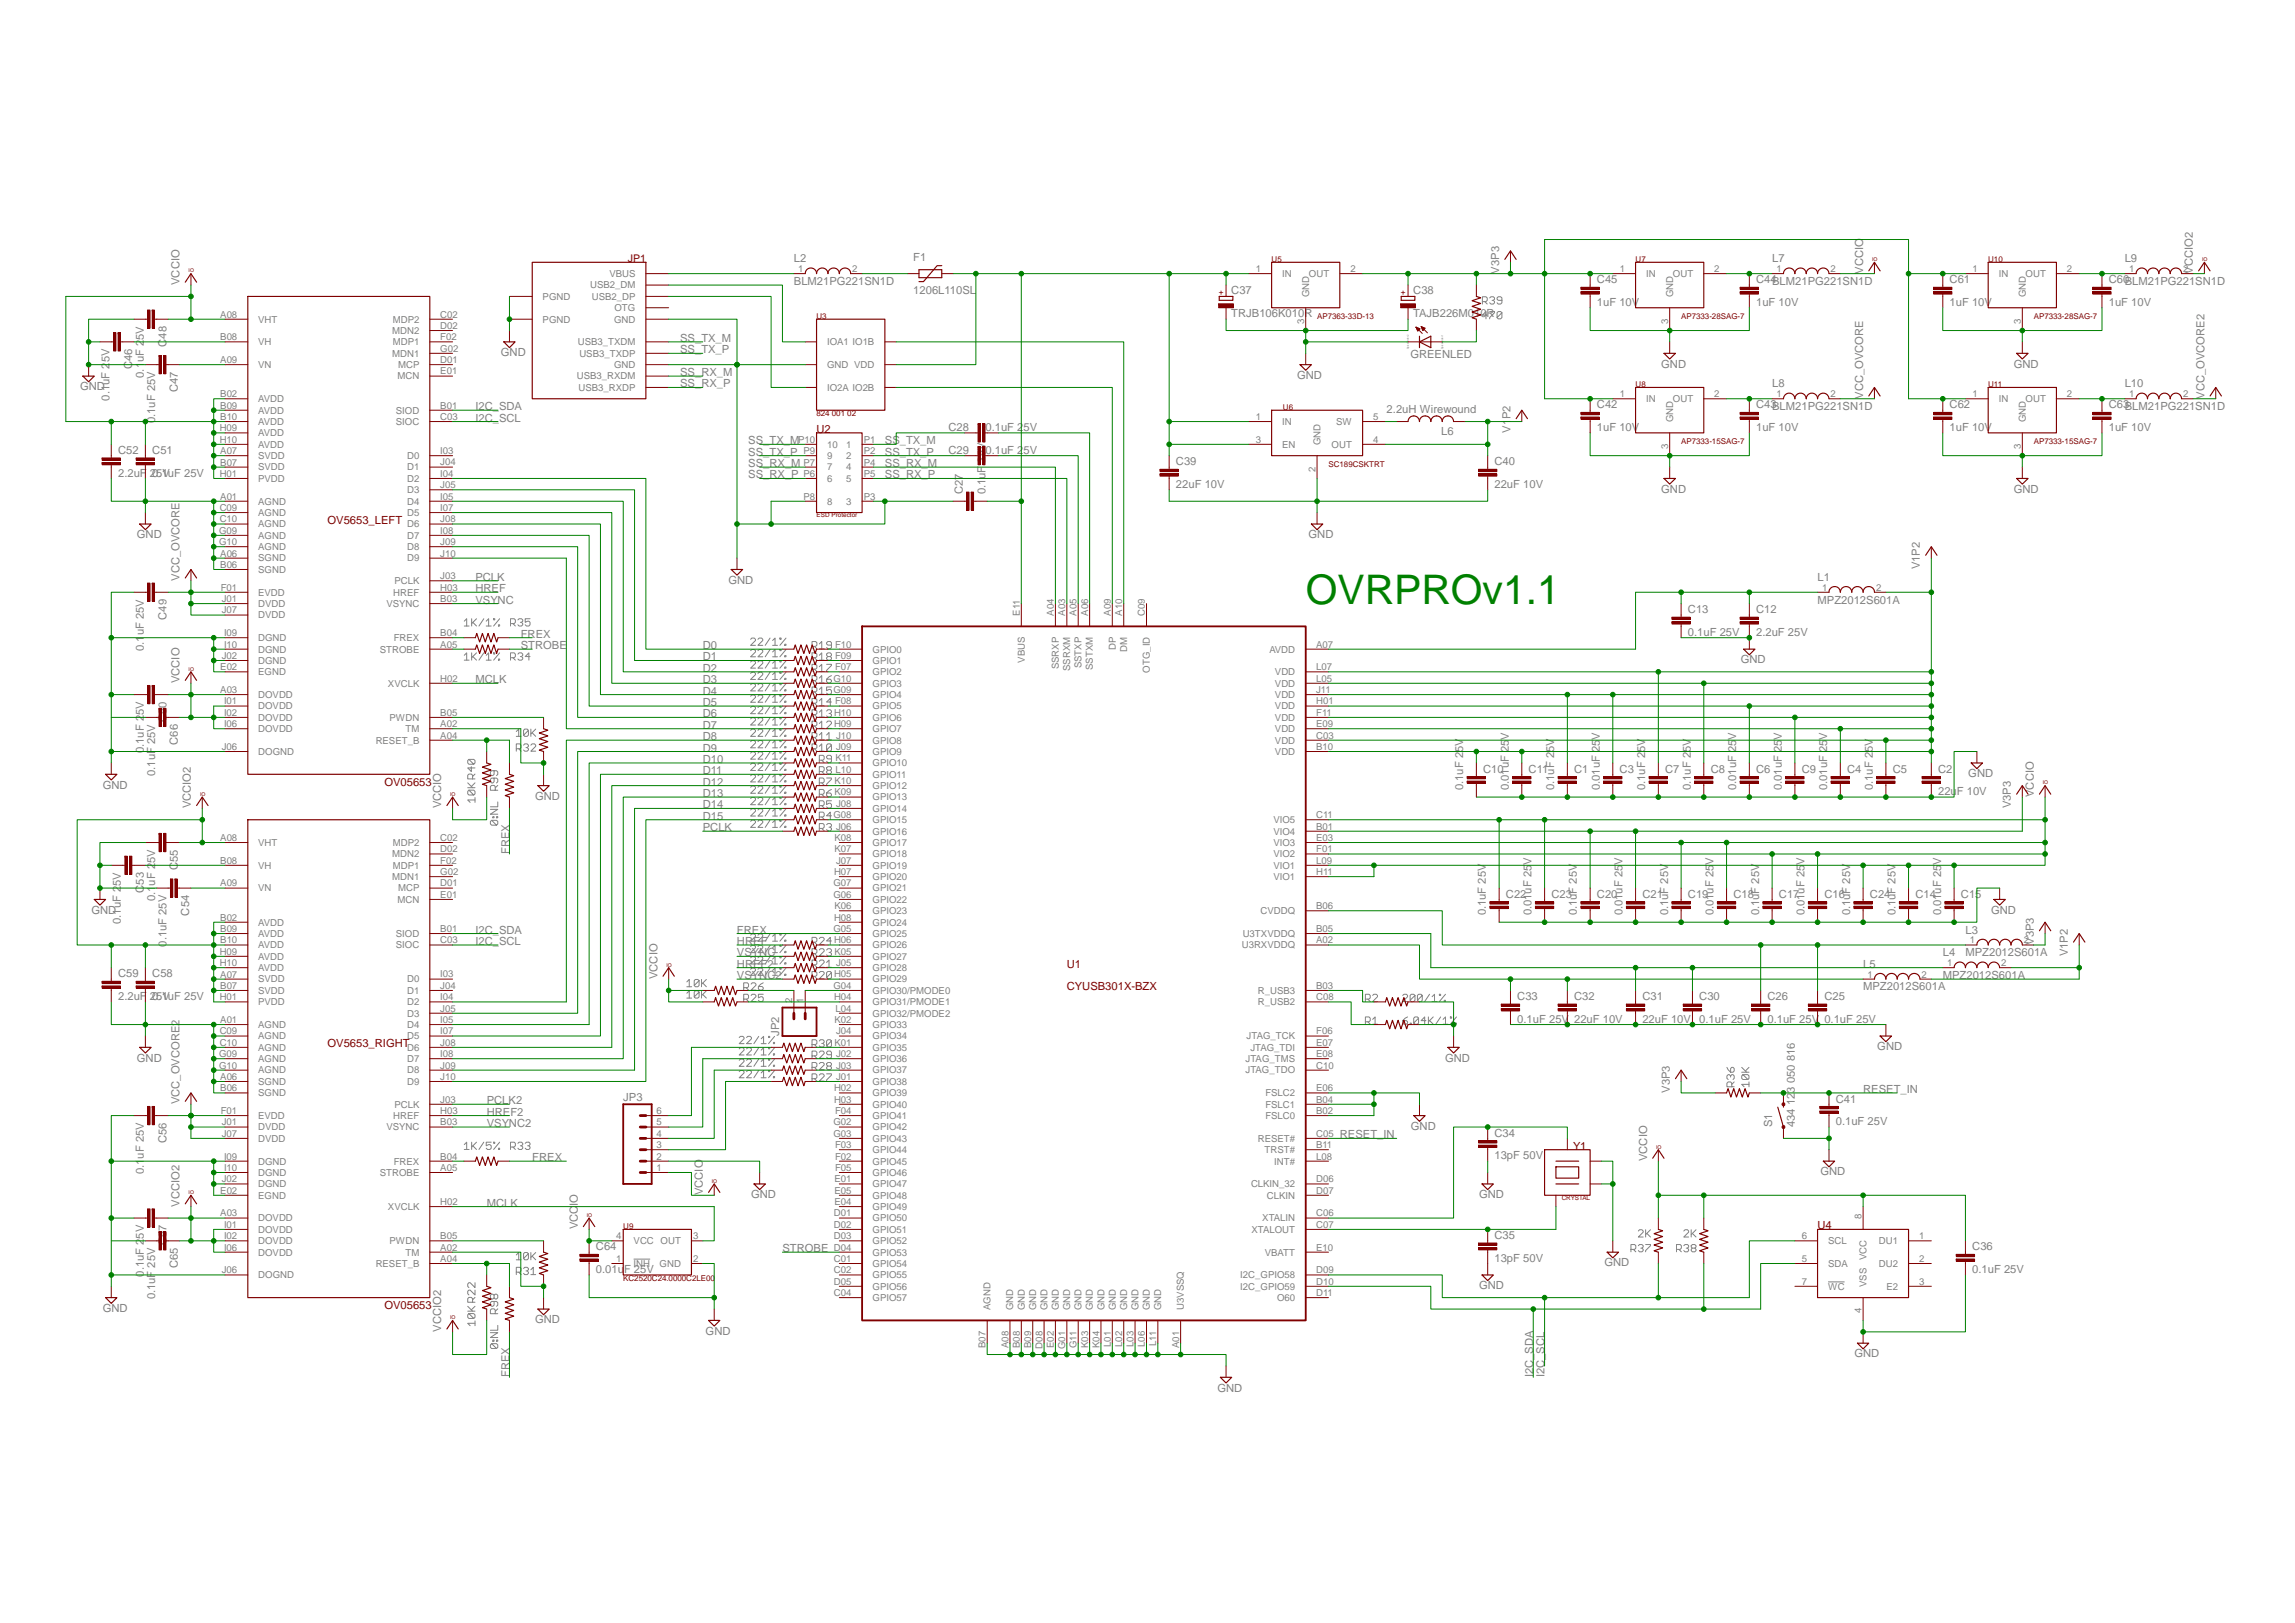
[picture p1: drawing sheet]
<svg xmlns="http://www.w3.org/2000/svg" width="420mm" height="297mm" viewBox="0 0 420 297" stroke-linecap="round" stroke-linejoin="round" font-family="sans-serif">
<defs><g id="words">
<text font-size="7.5" fill="#008000" x="239" y="110.5">OVRPROv1.1</text>
<g font-size="2.1" fill="#808080">
<text x="167.2" y="47.8">F1</text>
<text x="32.9" y="52.2" transform="rotate(-90 32.9 52.2)">VCCIO</text>
<text x="145.3" y="52.2">BLM21PG221SN1D</text>
<text x="145.3" y="48">L2</text>
<text x="167.2" y="53.8">1206L110SL</text>
<text x="225.4" y="53.8">C37</text>
<text x="258.7" y="53.8">C38</text>
<text x="274.5" y="50.1" transform="rotate(-90 274.5 50.1)">V3P3</text>
<text x="292.4" y="51.9">C45</text>
<text x="321.5" y="51.9">C44BLM21PG221SN1D</text>
<text x="324.4" y="48">L7</text>
<text x="341.1" y="50.1" transform="rotate(-90 341.1 50.1)">VCCIO</text>
<text x="356.9" y="51.9">C61</text>
<text x="386.1" y="51.9">C60BLM21PG221SN1D</text>
<text x="389" y="48">L9</text>
<text x="401.5" y="50.1" transform="rotate(-90 401.5 50.1)">VCCIO2</text>
<text x="225.4" y="58">TRJB106K010R</text>
<text x="258.7" y="58">TAJB226M010R</text>
<text x="292.4" y="56">1uF 10V</text>
<text x="321.5" y="56">1uF 10V</text>
<text x="356.9" y="56">1uF 10V</text>
<text x="386.1" y="56">1uF 10V</text>
<text x="30.5" y="63.4" transform="rotate(-90 30.5 63.4)">C48</text>
<text x="91.7" y="65.2">GND</text>
<text x="124.5" y="62.6">SS_TX_M</text>
<text x="124.5" y="64.7">SS_TX_P</text>
<text x="258.2" y="65.5">GREENLED</text>
<text x="14.7" y="71.4">GND</text>
<text x="24.2" y="67.6" transform="rotate(-90 24.2 67.6)">C46</text>
<text x="26.3" y="69.2" transform="rotate(-90 26.3 69.2)">0.1uF 25V</text>
<text x="32.6" y="71.8" transform="rotate(-90 32.6 71.8)">C47</text>
<text x="124.5" y="70.9">SS_RX_P</text>
<text x="124.5" y="68.8">SS_RX_M</text>
<text x="237.5" y="69.3">GND</text>
<text x="304.1" y="67.3">GND</text>
<text x="324.4" y="70.9">L8</text>
<text x="368.7" y="67.3">GND</text>
<text x="389" y="70.9">L10</text>
<text x="20.1" y="73.3" transform="rotate(-90 20.1 73.3)">0.1uF 25V</text>
<text x="28.4" y="77.5" transform="rotate(-90 28.4 77.5)">0.1uF 25V</text>
<text x="87" y="77.2">I2C_SCL</text>
<text x="87" y="75.1">I2C_SDA</text>
<text x="253.9" y="75.5">2.2uH Wirewound</text>
<text x="292.4" y="74.8">C42</text>
<text x="321.5" y="74.8">C43BLM21PG221SN1D</text>
<text x="341.1" y="73" transform="rotate(-90 341.1 73)">VCC_OVCORE</text>
<text x="356.9" y="74.8">C62</text>
<text x="386.1" y="74.8">C63BLM21PG221SN1D</text>
<text x="403.6" y="73" transform="rotate(-90 403.6 73)">VCC_OVCORE2</text>
<text x="21.6" y="83.1">C52</text>
<text x="27.9" y="83.1">C51</text>
<text x="137" y="81.3">SS_TX_M</text>
<text x="137" y="83.4">SS_TX_P</text>
<text x="162" y="81.3">SS_TX_M</text>
<text x="162" y="83.4">SS_TX_P</text>
<text x="173.6" y="78.9">C28</text>
<text x="173.6" y="83.1">C29</text>
<text x="180.4" y="78.9">0.1uF 25V</text>
<text x="180.4" y="83.1">0.1uF 25V</text>
<text x="263.8" y="79.7">L6</text>
<text x="276.5" y="79.2" transform="rotate(-90 276.5 79.2)">V1P2</text>
<text x="292.4" y="78.9">1uF 10V</text>
<text x="321.5" y="78.9">1uF 10V</text>
<text x="356.9" y="78.9">1uF 10V</text>
<text x="386.1" y="78.9">1uF 10V</text>
<text x="21.6" y="87.2">2.2uF 25V</text>
<text x="27.9" y="87.2">0.1uF 25V</text>
<text x="137" y="87.6">SS_RX_P</text>
<text x="137" y="85.5">SS_RX_M</text>
<text x="162" y="87.6">SS_RX_P</text>
<text x="162" y="85.5">SS_RX_M</text>
<text x="215.3" y="89.3">22uF 10V</text>
<text x="215.3" y="85.2">C39</text>
<text x="273.6" y="85.2">C40</text>
<text x="273.6" y="89.3">22uF 10V</text>
<text x="176.3" y="90.5" transform="rotate(-90 176.3 90.5)">C27</text>
<text x="180.4" y="90.5" transform="rotate(-90 180.4 90.5)">0.1uF 25V</text>
<text x="304.1" y="90.2">GND</text>
<text x="368.7" y="90.2">GND</text>
<text x="25.1" y="98.5">GND</text>
<text x="239.6" y="98.5">GND</text>
<text x="32.9" y="106.3" transform="rotate(-90 32.9 106.3)">VCC_OVCORE</text>
<text x="87" y="106.3">PCLK</text>
<text x="133.4" y="106.8">GND</text>
<text x="332.7" y="106.3">L1</text>
<text x="351.5" y="104.2" transform="rotate(-90 351.5 104.2)">V1P2</text>
<text x="30.5" y="113.4" transform="rotate(-90 30.5 113.4)">C49</text>
<text x="87" y="108.4">HREF</text>
<text x="87" y="110.5">VSYNC</text>
<text x="309" y="112.2">C13</text>
<text x="321.5" y="112.2">C12</text>
<text x="332.7" y="110.5">MPZ2012S601A</text>
<text x="26.3" y="119.1" transform="rotate(-90 26.3 119.1)">0.1uF 25V</text>
<text x="95.3" y="118.8">STROBE</text>
<text x="95.3" y="116.7">FREX</text>
<text x="128.7" y="118.8">D0</text>
<text x="309" y="116.4">0.1uF 25V</text>
<text x="321.5" y="116.4">2.2uF 25V</text>
<text x="32.9" y="125.1" transform="rotate(-90 32.9 125.1)">VCCIO</text>
<text x="87" y="125.1">MCLK</text>
<text x="128.7" y="120.9">D1</text>
<text x="128.7" y="123">D2</text>
<text x="128.7" y="125.1">D3</text>
<text x="318.7" y="121.4">GND</text>
<text x="128.7" y="127.1">D4</text>
<text x="128.7" y="129.2">D5</text>
<text x="128.7" y="131.3">D6</text>
<text x="26.3" y="137.9" transform="rotate(-90 26.3 137.9)">0.1uF 25V</text>
<text x="30.5" y="132.1" transform="rotate(-90 30.5 132.1)">C50</text>
<text x="32.6" y="136.3" transform="rotate(-90 32.6 136.3)">C66</text>
<text x="128.7" y="133.4">D7</text>
<text x="128.7" y="135.5">D8</text>
<text x="128.7" y="137.5">D9</text>
<text x="28.4" y="142" transform="rotate(-90 28.4 142)">0.1uF 25V</text>
<text x="128.7" y="139.6">D10</text>
<text x="128.7" y="141.7">D11</text>
<text x="128.7" y="143.8">D12</text>
<text x="271.5" y="141.4">C10</text>
<text x="279.9" y="141.4">C11</text>
<text x="288.2" y="141.4">C1</text>
<text x="296.5" y="141.4">C3</text>
<text x="304.9" y="141.4">C7</text>
<text x="313.2" y="141.4">C8</text>
<text x="321.5" y="141.4">C6</text>
<text x="329.8" y="141.4">C9</text>
<text x="338.2" y="141.4">C4</text>
<text x="346.5" y="141.4">C5</text>
<text x="354.8" y="141.4">C2</text>
<text x="360.4" y="142.2">GND</text>
<text x="18.8" y="144.3">GND</text>
<text x="35" y="148" transform="rotate(-90 35 148)">VCCIO2</text>
<text x="80.8" y="148" transform="rotate(-90 80.8 148)">VCCIO</text>
<text x="97.9" y="146.4">GND</text>
<text x="128.7" y="145.9">D13</text>
<text x="128.7" y="148">D14</text>
<text x="267.9" y="144.6" transform="rotate(-90 267.9 144.6)">0.1uF 25V</text>
<text x="276.2" y="144.6" transform="rotate(-90 276.2 144.6)">0.01uF 25V</text>
<text x="284.6" y="144.6" transform="rotate(-90 284.6 144.6)">0.1uF 25V</text>
<text x="292.9" y="144.6" transform="rotate(-90 292.9 144.6)">0.01uF 25V</text>
<text x="301.2" y="144.6" transform="rotate(-90 301.2 144.6)">0.1uF 25V</text>
<text x="309.5" y="144.6" transform="rotate(-90 309.5 144.6)">0.1uF 25V</text>
<text x="317.9" y="144.6" transform="rotate(-90 317.9 144.6)">0.01uF 25V</text>
<text x="326.2" y="144.6" transform="rotate(-90 326.2 144.6)">0.01uF 25V</text>
<text x="334.5" y="144.6" transform="rotate(-90 334.5 144.6)">0.01uF 25V</text>
<text x="342.9" y="144.6" transform="rotate(-90 342.9 144.6)">0.1uF 25V</text>
<text x="354.8" y="145.6">22uF 10V</text>
<text x="368.2" y="148" transform="rotate(-90 368.2 148)">V3P3</text>
<text x="372.3" y="145.9" transform="rotate(-90 372.3 145.9)">VCCIO</text>
<text x="128.7" y="150">D15</text>
<text x="128.7" y="152.1">PCLK</text>
<text x="32.6" y="159.2" transform="rotate(-90 32.6 159.2)">C55</text>
<text x="93.3" y="156.3" transform="rotate(-90 93.3 156.3)">FREX</text>
<text x="16.7" y="167.2">GND</text>
<text x="26.3" y="163.4" transform="rotate(-90 26.3 163.4)">C53</text>
<text x="28.4" y="164.9" transform="rotate(-90 28.4 164.9)">0.1uF 25V</text>
<text x="34.6" y="167.6" transform="rotate(-90 34.6 167.6)">C54</text>
<text x="272" y="167.5" transform="rotate(-90 272 167.5)">0.1uF 25V</text>
<text x="275.7" y="164.3">C22</text>
<text x="280.4" y="167.5" transform="rotate(-90 280.4 167.5)">0.01uF 25V</text>
<text x="284" y="164.3">C23</text>
<text x="288.7" y="167.5" transform="rotate(-90 288.7 167.5)">0.1uF 25V</text>
<text x="292.4" y="164.3">C20</text>
<text x="297" y="167.5" transform="rotate(-90 297 167.5)">0.01uF 25V</text>
<text x="300.7" y="164.3">C21</text>
<text x="305.4" y="167.5" transform="rotate(-90 305.4 167.5)">0.1uF 25V</text>
<text x="309" y="164.3">C19</text>
<text x="313.7" y="167.5" transform="rotate(-90 313.7 167.5)">0.01uF 25V</text>
<text x="317.3" y="164.3">C18</text>
<text x="322" y="167.5" transform="rotate(-90 322 167.5)">0.1uF 25V</text>
<text x="325.7" y="164.3">C17</text>
<text x="330.4" y="167.5" transform="rotate(-90 330.4 167.5)">0.01uF 25V</text>
<text x="334" y="164.3">C16</text>
<text x="338.7" y="167.5" transform="rotate(-90 338.7 167.5)">0.1uF 25V</text>
<text x="342.3" y="164.3">C24</text>
<text x="347" y="167.5" transform="rotate(-90 347 167.5)">0.1uF 25V</text>
<text x="350.7" y="164.3">C14</text>
<text x="355.4" y="167.5" transform="rotate(-90 355.4 167.5)">0.01uF 25V</text>
<text x="359" y="164.3">C15</text>
<text x="364.5" y="167.2">GND</text>
<text x="22.2" y="169.1" transform="rotate(-90 22.2 169.1)">0.1uF 25V</text>
<text x="30.5" y="173.3" transform="rotate(-90 30.5 173.3)">0.1uF 25V</text>
<text x="87" y="173">I2C_SCL</text>
<text x="87" y="170.9">I2C_SDA</text>
<text x="134.9" y="173">HREF</text>
<text x="134.9" y="170.9">FREX</text>
<text x="359.8" y="170.9">L3</text>
<text x="372.3" y="173" transform="rotate(-90 372.3 173)">V3P3</text>
<text x="21.6" y="178.9">C59</text>
<text x="27.9" y="178.9">C58</text>
<text x="120.3" y="179.2" transform="rotate(-90 120.3 179.2)">VCCIO</text>
<text x="134.9" y="177.1">HREF2</text>
<text x="134.9" y="179.2">VSYNC2</text>
<text x="134.9" y="175">VSYNC</text>
<text x="341.1" y="177.1">L5</text>
<text x="355.7" y="179.2">MPZ2012S601A</text>
<text x="355.7" y="175">L4</text>
<text x="359.8" y="175">MPZ2012S601A</text>
<text x="378.6" y="175" transform="rotate(-90 378.6 175)">V1P2</text>
<text x="21.6" y="183">2.2uF 25V</text>
<text x="27.9" y="183">0.1uF 25V</text>
<text x="277.8" y="183">C33</text>
<text x="288.2" y="183">C32</text>
<text x="300.7" y="183">C31</text>
<text x="311.1" y="183">C30</text>
<text x="323.6" y="183">C26</text>
<text x="334" y="183">C25</text>
<text x="341.1" y="181.3">MPZ2012S601A</text>
<text x="142.6" y="189.6" transform="rotate(-90 142.6 189.6)">JP2</text>
<text x="277.8" y="187.2">0.1uF 25V</text>
<text x="288.2" y="187.2">22uF 10V</text>
<text x="300.7" y="187.2">22uF 10V</text>
<text x="311.1" y="187.2">0.1uF 25V</text>
<text x="323.6" y="187.2">0.1uF 25V</text>
<text x="334" y="187.2">0.1uF 25V</text>
<text x="25.1" y="194.3">GND</text>
<text x="264.6" y="194.3">GND</text>
<text x="343.7" y="192.2">GND</text>
<text x="32.9" y="202.1" transform="rotate(-90 32.9 202.1)">VCC_OVCORE2</text>
<text x="89.1" y="202.1">PCLK2</text>
<text x="114.1" y="201.5">JP3</text>
<text x="305.7" y="200" transform="rotate(-90 305.7 200)">V3P3</text>
<text x="336.1" y="201.8">C41</text>
<text x="341.1" y="200">RESET_IN</text>
<text x="30.5" y="209.2" transform="rotate(-90 30.5 209.2)">C56</text>
<text x="89.1" y="204.2">HREF2</text>
<text x="89.1" y="206.3">VSYNC2</text>
<text x="245.3" y="208.3">RESET_IN</text>
<text x="258.3" y="206.8">GND</text>
<text x="273.6" y="208">C34</text>
<text x="324.4" y="206.3" transform="rotate(-90 324.4 206.3)">S1</text>
<text x="328.6" y="206.3" transform="rotate(-90 328.6 206.3)">434 123 050 816</text>
<text x="336.1" y="206">0.1uF 25V</text>
<text x="26.3" y="214.9" transform="rotate(-90 26.3 214.9)">0.1uF 25V</text>
<text x="97.4" y="212.5">FREX</text>
<text x="273.6" y="212.2">13pF 50V</text>
<text x="301.5" y="212.5" transform="rotate(-90 301.5 212.5)">VCCIO</text>
<text x="333.3" y="215.1">GND</text>
<text x="32.9" y="220.8" transform="rotate(-90 32.9 220.8)">VCCIO2</text>
<text x="89.1" y="220.8">MCLK</text>
<text x="128.7" y="218.8" transform="rotate(-90 128.7 218.8)">VCCIO</text>
<text x="137.5" y="219.3">GND</text>
<text x="270.8" y="219.3">GND</text>
<text x="30.5" y="227.9" transform="rotate(-90 30.5 227.9)">C57</text>
<text x="105.8" y="225" transform="rotate(-90 105.8 225)">VCCIO</text>
<text x="273.6" y="226.8">C35</text>
<text x="26.3" y="233.7" transform="rotate(-90 26.3 233.7)">0.1uF 25V</text>
<text x="32.6" y="232.1" transform="rotate(-90 32.6 232.1)">C65</text>
<text x="109.1" y="233">0.01uF 25V</text>
<text x="109.1" y="228.9">C64</text>
<text x="143.2" y="229.2">STROBE</text>
<text x="273.6" y="230.9">13pF 50V</text>
<text x="293.7" y="231.8">GND</text>
<text x="361.1" y="233">0.1uF 25V</text>
<text x="361.1" y="228.9">C36</text>
<text x="28.4" y="237.8" transform="rotate(-90 28.4 237.8)">0.1uF 25V</text>
<text x="270.8" y="235.9">GND</text>
<text x="18.8" y="240.1">GND</text>
<text x="80.8" y="243.8" transform="rotate(-90 80.8 243.8)">VCCIO2</text>
<text x="97.9" y="242.2">GND</text>
<text x="129.2" y="244.3">GND</text>
<text x="339.5" y="248.4">GND</text>
<text x="93.3" y="252.1" transform="rotate(-90 93.3 252.1)">FREX</text>
<text x="222.9" y="254.7">GND</text>
<text x="280.7" y="252.1" transform="rotate(-90 280.7 252.1)">I2C_SDA</text>
<text x="282.8" y="252.1" transform="rotate(-90 282.8 252.1)">I2C_SCL</text>
</g>
<g font-size="2.1" fill="#800000">
<text x="149.5" y="79.2">U2</text>
<text x="60" y="95.9">OV5653_LEFT</text>
<text x="70.4" y="143.8">OV05653</text>
<text x="195.3" y="177.1">U1</text>
<text x="195.3" y="181.3">CYUSB301X-BZX</text>
<text x="60" y="191.7">OV5653_RIGHT</text>
<text x="288" y="210.4">Y1</text>
<text x="332.7" y="225">U4</text>
<text x="70.4" y="239.6">OV05653</text>
</g>
<text font-size="1.9" fill="#800000" x="114.9" y="48">JP1</text>
<g font-size="1.8" fill="#808080">
<text x="108.1" y="52.8">USB2_DM</text>
<text x="111.6" y="50.7">VBUS</text>
<text x="146.1" y="49.8">1</text>
<text x="156" y="49.8">2</text>
<text x="229.9" y="49.8">1</text>
<text x="234.7" y="50.7">IN</text>
<text x="239.6" y="50.7">OUT</text>
<text x="247.2" y="49.8">2</text>
<text x="296.6" y="49.8">1</text>
<text x="301.4" y="50.7">IN</text>
<text x="306.3" y="50.7">OUT</text>
<text x="313.8" y="49.8">2</text>
<text x="325.2" y="49.8">1</text>
<text x="335.1" y="49.8">2</text>
<text x="361.1" y="49.8">1</text>
<text x="365.9" y="50.7">IN</text>
<text x="370.8" y="50.7">OUT</text>
<text x="378.4" y="49.8">2</text>
<text x="389.8" y="49.8">1</text>
<text x="399.7" y="49.8">2</text>
<text x="40.3" y="58.1">A08</text>
<text x="47.3" y="59">VHT</text>
<text x="71.9" y="59">MDP2</text>
<text x="80.6" y="58.1">C02</text>
<text x="99.3" y="54.9">PGND</text>
<text x="99.3" y="59">PGND</text>
<text x="108.4" y="54.9">USB2_DP</text>
<text x="112.4" y="59">GND</text>
<text x="112.5" y="57">OTG</text>
<text x="238.7" y="59.2" transform="rotate(-90 238.7 59.2)">3</text>
<text x="239.7" y="54.4" transform="rotate(-90 239.7 54.4)">GND</text>
<text x="305.4" y="59.2" transform="rotate(-90 305.4 59.2)">3</text>
<text x="306.3" y="54.4" transform="rotate(-90 306.3 54.4)">GND</text>
<text x="370" y="59.2" transform="rotate(-90 370 59.2)">3</text>
<text x="370.9" y="54.4" transform="rotate(-90 370.9 54.4)">GND</text>
<text x="40.3" y="62.3">B08</text>
<text x="47.3" y="63.2">VH</text>
<text x="71.8" y="61.1">MDN2</text>
<text x="71.8" y="65.3">MDN1</text>
<text x="71.9" y="63.2">MDP1</text>
<text x="80.6" y="60.2">D02</text>
<text x="80.6" y="62.3">F02</text>
<text x="80.6" y="64.4">G02</text>
<text x="105.8" y="63.2">USB3_TXDM</text>
<text x="106.1" y="65.3">USB3_TXDP</text>
<text x="151.4" y="63.2">IOA1 IO1B</text>
<text x="40.3" y="66.4">A09</text>
<text x="47.3" y="67.4">VN</text>
<text x="72.8" y="69.4">MCN</text>
<text x="72.9" y="67.4">MCP</text>
<text x="80.6" y="66.4">D01</text>
<text x="80.6" y="68.5">E01</text>
<text x="105.6" y="69.4">USB3_RXDM</text>
<text x="105.9" y="71.5">USB3_RXDP</text>
<text x="112.4" y="67.4">GND</text>
<text x="151.4" y="71.5">IO2A IO2B</text>
<text x="151.4" y="67.4">GND VDD</text>
<text x="40.3" y="72.7">B02</text>
<text x="40.3" y="74.8">B09</text>
<text x="40.3" y="76.9">B10</text>
<text x="47.3" y="73.6">AVDD</text>
<text x="47.3" y="75.7">AVDD</text>
<text x="47.3" y="77.8">AVDD</text>
<text x="72.5" y="75.7">SIOD</text>
<text x="72.5" y="77.8">SIOC</text>
<text x="80.6" y="74.8">B01</text>
<text x="80.6" y="76.9">C03</text>
<text x="229.9" y="76.9">1</text>
<text x="234.7" y="77.8">IN</text>
<text x="244.6" y="77.8">SW</text>
<text x="251.4" y="76.9">5</text>
<text x="296.6" y="72.7">1</text>
<text x="301.4" y="73.6">IN</text>
<text x="306.3" y="73.6">OUT</text>
<text x="306.3" y="77.3" transform="rotate(-90 306.3 77.3)">GND</text>
<text x="313.8" y="72.7">2</text>
<text x="325.2" y="72.7">1</text>
<text x="335.1" y="72.7">2</text>
<text x="361.1" y="72.7">1</text>
<text x="365.9" y="73.6">IN</text>
<text x="370.8" y="73.6">OUT</text>
<text x="370.9" y="77.3" transform="rotate(-90 370.9 77.3)">GND</text>
<text x="378.4" y="72.7">2</text>
<text x="389.8" y="72.7">1</text>
<text x="399.7" y="72.7">2</text>
<text x="40.2" y="79">H09</text>
<text x="40.2" y="81">H10</text>
<text x="40.3" y="83.1">A07</text>
<text x="47.3" y="79.9">AVDD</text>
<text x="47.3" y="81.9">AVDD</text>
<text x="80.6" y="83.1">I03</text>
<text x="146.1" y="81">P10</text>
<text x="147.1" y="83.1">P9</text>
<text x="151.4" y="81.9">10</text>
<text x="154.9" y="81.9">1</text>
<text x="158.1" y="81">P1</text>
<text x="158.1" y="83.1">P2</text>
<text x="229.9" y="81">3</text>
<text x="234.7" y="81.9">EN</text>
<text x="241.8" y="81.5" transform="rotate(-90 241.8 81.5)">GND</text>
<text x="243.8" y="81.9">OUT</text>
<text x="251.4" y="81">4</text>
<text x="305.4" y="82.1" transform="rotate(-90 305.4 82.1)">3</text>
<text x="370" y="82.1" transform="rotate(-90 370 82.1)">3</text>
<text x="40.2" y="87.3">H01</text>
<text x="40.3" y="85.2">B07</text>
<text x="47.3" y="84">SVDD</text>
<text x="47.3" y="88.2">PVDD</text>
<text x="47.3" y="86.1">SVDD</text>
<text x="74.5" y="84">D0</text>
<text x="74.5" y="86.1">D1</text>
<text x="74.5" y="88.2">D2</text>
<text x="80.6" y="85.2">J04</text>
<text x="80.6" y="87.3">I04</text>
<text x="80.6" y="89.4">J05</text>
<text x="147.1" y="87.3">P6</text>
<text x="147.1" y="85.2">P7</text>
<text x="151.4" y="88.2">6</text>
<text x="151.4" y="86.1">7</text>
<text x="151.4" y="84">9</text>
<text x="154.9" y="84">2</text>
<text x="154.9" y="86.1">4</text>
<text x="154.9" y="88.2">5</text>
<text x="158.1" y="85.2">P4</text>
<text x="158.1" y="87.3">P5</text>
<text x="240.8" y="86.3" transform="rotate(-90 240.8 86.3)">2</text>
<text x="40.2" y="95.6">C10</text>
<text x="40.2" y="93.5">C09</text>
<text x="40.3" y="91.4">A01</text>
<text x="47.3" y="92.4">AGND</text>
<text x="47.3" y="94.4">AGND</text>
<text x="74.5" y="90.3">D3</text>
<text x="74.5" y="92.3">D4</text>
<text x="74.5" y="94.4">D5</text>
<text x="80.6" y="91.4">I05</text>
<text x="80.6" y="93.5">I07</text>
<text x="80.6" y="95.6">J08</text>
<text x="147.1" y="91.4">P8</text>
<text x="151.4" y="92.3">8</text>
<text x="154.9" y="92.4">3</text>
<text x="158.1" y="91.4">P3</text>
<text x="40.1" y="97.7">G09</text>
<text x="40.1" y="99.8">G10</text>
<text x="40.3" y="101.9">A06</text>
<text x="47.3" y="96.5">AGND</text>
<text x="47.3" y="98.6">AGND</text>
<text x="47.3" y="100.7">AGND</text>
<text x="74.5" y="96.5">D6</text>
<text x="74.5" y="98.6">D7</text>
<text x="74.5" y="100.7">D8</text>
<text x="80.6" y="97.7">I08</text>
<text x="80.6" y="99.8">J09</text>
<text x="80.6" y="101.9">J10</text>
<text x="40.3" y="103.9">B06</text>
<text x="47.3" y="102.8">SGND</text>
<text x="47.3" y="104.9">SGND</text>
<text x="72.2" y="106.9">PCLK</text>
<text x="74.5" y="102.8">D9</text>
<text x="80.6" y="106">J03</text>
<text x="40.4" y="108.1">F01</text>
<text x="40.6" y="110.2">J01</text>
<text x="40.6" y="112.3">J07</text>
<text x="47.3" y="109">EVDD</text>
<text x="47.3" y="111.1">DVDD</text>
<text x="47.3" y="113.2">DVDD</text>
<text x="70.8" y="111.1">VSYNC</text>
<text x="72" y="109">HREF</text>
<text x="80.6" y="108.1">H03</text>
<text x="80.6" y="110.2">B03</text>
<text x="186.7" y="112.7" transform="rotate(-90 186.7 112.7)">E11</text>
<text x="192.9" y="112.7" transform="rotate(-90 192.9 112.7)">A04</text>
<text x="195" y="112.7" transform="rotate(-90 195 112.7)">A03</text>
<text x="197.1" y="112.7" transform="rotate(-90 197.1 112.7)">A05</text>
<text x="199.2" y="112.7" transform="rotate(-90 199.2 112.7)">A06</text>
<text x="203.4" y="112.7" transform="rotate(-90 203.4 112.7)">A09</text>
<text x="205.4" y="112.7" transform="rotate(-90 205.4 112.7)">A10</text>
<text x="209.6" y="112.7" transform="rotate(-90 209.6 112.7)">C09</text>
<text x="333.6" y="108.1">1</text>
<text x="343.5" y="108.1">2</text>
<text x="41" y="116.4">I09</text>
<text x="41" y="118.5">I10</text>
<text x="47.3" y="117.3">DGND</text>
<text x="47.3" y="119.4">DGND</text>
<text x="69.5" y="119.4">STROBE</text>
<text x="72.1" y="117.3">FREX</text>
<text x="80.6" y="116.4">B04</text>
<text x="80.6" y="118.5">A05</text>
<text x="152.9" y="118.5">F10</text>
<text x="159.7" y="119.4">GPIO0</text>
<text x="204.3" y="119" transform="rotate(-90 204.3 119)">DP</text>
<text x="206.3" y="119.3" transform="rotate(-90 206.3 119.3)">DM</text>
<text x="232.4" y="119.4">AVDD</text>
<text x="241" y="118.5">A07</text>
<text x="40.3" y="122.7">E02</text>
<text x="40.6" y="120.6">J02</text>
<text x="47.3" y="121.5">DGND</text>
<text x="47.3" y="123.6">EGND</text>
<text x="71" y="125.7">XVCLK</text>
<text x="80.6" y="124.8">H02</text>
<text x="152.6" y="124.8">G10</text>
<text x="152.9" y="120.6">F09</text>
<text x="152.9" y="122.7">F07</text>
<text x="159.7" y="121.5">GPIO1</text>
<text x="159.7" y="123.6">GPIO2</text>
<text x="159.7" y="125.7">GPIO3</text>
<text x="187.6" y="121.3" transform="rotate(-90 187.6 121.3)">VBUS</text>
<text x="193.9" y="122.5" transform="rotate(-90 193.9 122.5)">SSRXP</text>
<text x="195.9" y="122.8" transform="rotate(-90 195.9 122.8)">SSRXM</text>
<text x="198" y="122.3" transform="rotate(-90 198 122.3)">SSTXP</text>
<text x="200.1" y="122.6" transform="rotate(-90 200.1 122.6)">SSTXM</text>
<text x="210.5" y="123.1" transform="rotate(-90 210.5 123.1)">OTG_ID</text>
<text x="233.4" y="123.6">VDD</text>
<text x="233.4" y="125.7">VDD</text>
<text x="241" y="122.7">L07</text>
<text x="241" y="124.8">L05</text>
<text x="40.3" y="126.8">A03</text>
<text x="41" y="128.9">I01</text>
<text x="41" y="131">I02</text>
<text x="47.3" y="127.8">DOVDD</text>
<text x="47.3" y="129.8">DOVDD</text>
<text x="47.3" y="131.9">DOVDD</text>
<text x="71.3" y="131.9">PWDN</text>
<text x="80.6" y="131">B05</text>
<text x="152.6" y="126.8">G09</text>
<text x="152.7" y="131">H10</text>
<text x="152.9" y="128.9">F08</text>
<text x="159.7" y="127.8">GPIO4</text>
<text x="159.7" y="129.8">GPIO5</text>
<text x="159.7" y="131.9">GPIO6</text>
<text x="233.4" y="127.8">VDD</text>
<text x="233.4" y="129.8">VDD</text>
<text x="233.4" y="131.9">VDD</text>
<text x="241" y="126.8">J11</text>
<text x="241" y="128.9">H01</text>
<text x="241" y="131">F11</text>
<text x="40.6" y="137.2">J06</text>
<text x="41" y="133.1">I06</text>
<text x="47.3" y="134">DOVDD</text>
<text x="68.8" y="136.1">RESET_B</text>
<text x="74.2" y="134">TM</text>
<text x="80.6" y="133.1">A02</text>
<text x="80.6" y="135.2">A04</text>
<text x="152.7" y="133.1">H09</text>
<text x="153.1" y="135.2">J10</text>
<text x="153.1" y="137.2">J09</text>
<text x="159.7" y="134">GPIO7</text>
<text x="159.7" y="136.1">GPIO8</text>
<text x="233.4" y="134">VDD</text>
<text x="233.4" y="136.1">VDD</text>
<text x="241" y="133.1">E09</text>
<text x="241" y="135.2">C03</text>
<text x="241" y="137.2">B10</text>
<text x="47.3" y="138.2">DOGND</text>
<text x="152.8" y="143.5">K10</text>
<text x="152.9" y="139.3">K11</text>
<text x="153" y="141.4">L10</text>
<text x="159.7" y="138.2">GPIO9</text>
<text x="159.7" y="140.2">GPIO10</text>
<text x="159.7" y="142.3">GPIO11</text>
<text x="233.4" y="138.2">VDD</text>
<text x="152.6" y="149.8">G08</text>
<text x="152.8" y="145.6">K09</text>
<text x="153.1" y="147.7">J08</text>
<text x="159.7" y="144.4">GPIO12</text>
<text x="159.7" y="146.5">GPIO13</text>
<text x="159.7" y="148.6">GPIO14</text>
<text x="240.9" y="149.8">C11</text>
<text x="40.3" y="153.9">A08</text>
<text x="47.3" y="154.8">VHT</text>
<text x="71.9" y="154.8">MDP2</text>
<text x="80.6" y="153.9">C02</text>
<text x="80.6" y="156">D02</text>
<text x="152.8" y="153.9">K08</text>
<text x="152.8" y="156">K07</text>
<text x="153.1" y="151.8">J06</text>
<text x="159.7" y="150.7">GPIO15</text>
<text x="159.7" y="152.7">GPIO16</text>
<text x="159.7" y="154.8">GPIO17</text>
<text x="233.1" y="150.7">VIO5</text>
<text x="233.1" y="152.7">VIO4</text>
<text x="233.1" y="154.8">VIO3</text>
<text x="240.9" y="151.8">B01</text>
<text x="240.9" y="153.9">E03</text>
<text x="240.9" y="156">F01</text>
<text x="40.3" y="158.1">B08</text>
<text x="47.3" y="159">VH</text>
<text x="71.8" y="156.9">MDN2</text>
<text x="71.8" y="161.1">MDN1</text>
<text x="71.9" y="159">MDP1</text>
<text x="80.6" y="158.1">F02</text>
<text x="80.6" y="160.2">G02</text>
<text x="152.7" y="160.2">H07</text>
<text x="153.1" y="158.1">J07</text>
<text x="159.7" y="156.9">GPIO18</text>
<text x="159.7" y="159">GPIO19</text>
<text x="159.7" y="161.1">GPIO20</text>
<text x="233.1" y="156.9">VIO2</text>
<text x="233.1" y="159">VIO1</text>
<text x="233.1" y="161.1">VIO1</text>
<text x="240.9" y="158.1">L09</text>
<text x="240.9" y="160.2">H11</text>
<text x="40.3" y="162.2">A09</text>
<text x="47.3" y="163.2">VN</text>
<text x="72.8" y="165.2">MCN</text>
<text x="72.9" y="163.2">MCP</text>
<text x="80.6" y="162.2">D01</text>
<text x="80.6" y="164.3">E01</text>
<text x="152.6" y="162.2">G07</text>
<text x="152.6" y="164.3">G06</text>
<text x="152.8" y="166.4">K06</text>
<text x="159.7" y="163.2">GPIO21</text>
<text x="159.7" y="165.2">GPIO22</text>
<text x="159.7" y="167.3">GPIO23</text>
<text x="230.8" y="167.3">CVDDQ</text>
<text x="240.9" y="166.4">B06</text>
<text x="40.3" y="172.7">B10</text>
<text x="40.3" y="168.5">B02</text>
<text x="40.3" y="170.6">B09</text>
<text x="47.3" y="173.6">AVDD</text>
<text x="47.3" y="169.4">AVDD</text>
<text x="47.3" y="171.5">AVDD</text>
<text x="72.5" y="171.5">SIOD</text>
<text x="72.5" y="173.6">SIOC</text>
<text x="80.6" y="170.6">B01</text>
<text x="80.6" y="172.7">C03</text>
<text x="152.6" y="170.6">G05</text>
<text x="152.7" y="168.5">H08</text>
<text x="152.7" y="172.7">H06</text>
<text x="159.7" y="169.4">GPIO24</text>
<text x="159.7" y="171.5">GPIO25</text>
<text x="159.7" y="173.6">GPIO26</text>
<text x="227.3" y="173.6">U3RXVDDQ</text>
<text x="227.5" y="171.5">U3TXVDDQ</text>
<text x="240.9" y="170.6">B05</text>
<text x="241" y="172.7">A02</text>
<text x="360.6" y="172.7">1</text>
<text x="370.5" y="172.7">2</text>
<text x="40.2" y="174.7">H09</text>
<text x="40.2" y="176.8">H10</text>
<text x="40.3" y="178.9">A07</text>
<text x="47.3" y="175.7">AVDD</text>
<text x="47.3" y="177.7">AVDD</text>
<text x="47.3" y="179.8">SVDD</text>
<text x="74.5" y="179.8">D0</text>
<text x="80.6" y="178.9">I03</text>
<text x="152.7" y="178.9">H05</text>
<text x="152.8" y="174.7">K05</text>
<text x="153.1" y="176.8">J05</text>
<text x="159.7" y="175.7">GPIO27</text>
<text x="159.7" y="177.7">GPIO28</text>
<text x="159.7" y="179.8">GPIO29</text>
<text x="341.9" y="178.9">1</text>
<text x="351.8" y="178.9">2</text>
<text x="356.5" y="176.8">1</text>
<text x="366.4" y="176.8">2</text>
<text x="40.2" y="183.1">H01</text>
<text x="40.3" y="181">B07</text>
<text x="47.3" y="181.9">SVDD</text>
<text x="47.3" y="184">PVDD</text>
<text x="74.5" y="181.9">D1</text>
<text x="74.5" y="184">D2</text>
<text x="80.6" y="181">J04</text>
<text x="80.6" y="183.1">I04</text>
<text x="80.6" y="185.1">J05</text>
<text x="145" y="183.5" transform="rotate(-90 145 183.5)">2</text>
<text x="147.1" y="183.5" transform="rotate(-90 147.1 183.5)">1</text>
<text x="152.6" y="181">G04</text>
<text x="152.7" y="183.1">H04</text>
<text x="153" y="185.1">L04</text>
<text x="159.7" y="181.9">GPIO30/PMODE0</text>
<text x="159.7" y="184">GPIO31/PMODE1</text>
<text x="230.3" y="184">R_USB2</text>
<text x="230.3" y="181.9">R_USB3</text>
<text x="240.9" y="183.1">C08</text>
<text x="240.9" y="181">B03</text>
<text x="40.2" y="191.4">C10</text>
<text x="40.2" y="189.3">C09</text>
<text x="40.3" y="187.2">A01</text>
<text x="47.3" y="188.2">AGND</text>
<text x="47.3" y="190.2">AGND</text>
<text x="74.5" y="186.1">D3</text>
<text x="74.5" y="188.1">D4</text>
<text x="74.5" y="190.2">D5</text>
<text x="80.6" y="187.2">I05</text>
<text x="80.6" y="189.3">I07</text>
<text x="80.6" y="191.4">J08</text>
<text x="152.8" y="187.2">K02</text>
<text x="152.8" y="191.4">K01</text>
<text x="153.1" y="189.3">J04</text>
<text x="159.7" y="186.1">GPIO32/PMODE2</text>
<text x="159.7" y="188.1">GPIO33</text>
<text x="159.7" y="190.2">GPIO34</text>
<text x="228.2" y="190.2">JTAG_TCK</text>
<text x="240.9" y="191.4">E07</text>
<text x="240.9" y="189.3">F06</text>
<text x="40.1" y="193.5">G09</text>
<text x="40.1" y="195.6">G10</text>
<text x="40.3" y="197.6">A06</text>
<text x="47.3" y="192.3">AGND</text>
<text x="47.3" y="194.4">AGND</text>
<text x="47.3" y="196.5">AGND</text>
<text x="74.5" y="192.3">D6</text>
<text x="74.5" y="194.4">D7</text>
<text x="74.5" y="196.5">D8</text>
<text x="80.6" y="193.5">I08</text>
<text x="80.6" y="195.6">J09</text>
<text x="80.6" y="197.6">J10</text>
<text x="153.1" y="193.5">J02</text>
<text x="153.1" y="195.6">J03</text>
<text x="153.1" y="197.6">J01</text>
<text x="159.7" y="194.4">GPIO36</text>
<text x="159.7" y="192.3">GPIO35</text>
<text x="159.7" y="196.5">GPIO37</text>
<text x="228" y="196.5">JTAG_TDO</text>
<text x="228" y="194.4">JTAG_TMS</text>
<text x="228.9" y="192.3">JTAG_TDI</text>
<text x="240.9" y="195.6">C10</text>
<text x="240.9" y="193.5">E08</text>
<text x="40.3" y="199.7">B06</text>
<text x="40.4" y="203.9">F01</text>
<text x="47.3" y="200.6">SGND</text>
<text x="47.3" y="198.6">SGND</text>
<text x="72.2" y="202.7">PCLK</text>
<text x="74.5" y="198.6">D9</text>
<text x="80.6" y="201.8">J03</text>
<text x="80.6" y="203.9">H03</text>
<text x="120.2" y="203.9">6</text>
<text x="152.7" y="199.7">H02</text>
<text x="152.7" y="201.8">H03</text>
<text x="152.9" y="203.9">F04</text>
<text x="159.7" y="198.6">GPIO38</text>
<text x="159.7" y="200.6">GPIO39</text>
<text x="159.7" y="202.7">GPIO40</text>
<text x="231.7" y="202.7">FSLC1</text>
<text x="231.7" y="200.6">FSLC2</text>
<text x="240.9" y="203.9">B02</text>
<text x="240.9" y="201.8">B04</text>
<text x="240.9" y="199.7">E06</text>
<text x="40.6" y="206">J01</text>
<text x="40.6" y="208">J07</text>
<text x="47.3" y="204.8">EVDD</text>
<text x="47.3" y="206.9">DVDD</text>
<text x="47.3" y="209">DVDD</text>
<text x="70.8" y="206.9">VSYNC</text>
<text x="72" y="204.8">HREF</text>
<text x="80.6" y="206">B03</text>
<text x="120.2" y="208">4</text>
<text x="120.2" y="206">5</text>
<text x="152.6" y="206">G02</text>
<text x="152.6" y="208">G03</text>
<text x="159.7" y="209">GPIO43</text>
<text x="159.7" y="204.8">GPIO41</text>
<text x="159.7" y="206.9">GPIO42</text>
<text x="230.3" y="209">RESET#</text>
<text x="231.7" y="204.8">FSLC0</text>
<text x="240.9" y="208">C05</text>
<text x="41" y="212.2">I09</text>
<text x="41" y="214.3">I10</text>
<text x="47.3" y="213.1">DGND</text>
<text x="47.3" y="215.2">DGND</text>
<text x="69.5" y="215.2">STROBE</text>
<text x="72.1" y="213.1">FREX</text>
<text x="80.6" y="212.2">B04</text>
<text x="80.6" y="214.3">A05</text>
<text x="120.2" y="214.3">1</text>
<text x="120.2" y="212.2">2</text>
<text x="120.2" y="210.1">3</text>
<text x="152.9" y="210.1">F03</text>
<text x="152.9" y="212.2">F02</text>
<text x="152.9" y="214.3">F05</text>
<text x="159.7" y="211.1">GPIO44</text>
<text x="159.7" y="213.1">GPIO45</text>
<text x="159.7" y="215.2">GPIO46</text>
<text x="231.5" y="211.1">TRST#</text>
<text x="233.3" y="213.1">INT#</text>
<text x="240.9" y="212.2">L08</text>
<text x="240.9" y="210.1">B11</text>
<text x="40.3" y="218.5">E02</text>
<text x="40.6" y="216.4">J02</text>
<text x="47.3" y="217.3">DGND</text>
<text x="47.3" y="219.4">EGND</text>
<text x="71" y="221.5">XVCLK</text>
<text x="80.6" y="220.6">H02</text>
<text x="152.8" y="216.4">E01</text>
<text x="152.8" y="218.5">E05</text>
<text x="152.8" y="220.6">E04</text>
<text x="159.7" y="217.3">GPIO47</text>
<text x="159.7" y="219.4">GPIO48</text>
<text x="159.7" y="221.5">GPIO49</text>
<text x="229" y="217.3">CLKIN_32</text>
<text x="232" y="219.4">CLKIN</text>
<text x="240.9" y="218.5">D07</text>
<text x="240.9" y="216.4">D06</text>
<text x="40.3" y="222.6">A03</text>
<text x="41" y="224.7">I01</text>
<text x="41" y="226.8">I02</text>
<text x="47.3" y="223.5">DOVDD</text>
<text x="47.3" y="225.6">DOVDD</text>
<text x="47.3" y="227.7">DOVDD</text>
<text x="71.3" y="227.7">PWDN</text>
<text x="80.6" y="226.8">B05</text>
<text x="112.8" y="226.8">4</text>
<text x="116" y="227.7">VCC OUT</text>
<text x="126.9" y="226.8">3</text>
<text x="152.7" y="222.6">D01</text>
<text x="152.7" y="224.7">D02</text>
<text x="152.7" y="226.8">D03</text>
<text x="159.7" y="223.5">GPIO50</text>
<text x="159.7" y="225.6">GPIO51</text>
<text x="159.7" y="227.7">GPIO52</text>
<text x="229.1" y="225.6">XTALOUT</text>
<text x="231.1" y="223.5">XTALIN</text>
<text x="240.9" y="224.7">C07</text>
<text x="240.9" y="222.6">C06</text>
<text x="329.9" y="226.8">6</text>
<text x="334.7" y="227.7">SCL</text>
<text x="340.8" y="223.1" transform="rotate(-90 340.8 223.1)">8</text>
<text x="344" y="227.7">DU1</text>
<text x="351.3" y="226.8">1</text>
<text x="40.6" y="233">J06</text>
<text x="41" y="228.9">I06</text>
<text x="47.3" y="229.8">DOVDD</text>
<text x="47.3" y="234">DOGND</text>
<text x="68.8" y="231.9">RESET_B</text>
<text x="74.2" y="229.8">TM</text>
<text x="80.6" y="228.9">A02</text>
<text x="80.6" y="231">A04</text>
<text x="112.8" y="231">1</text>
<text x="116" y="231.9">INH</text>
<text x="120.8" y="231.9">GND</text>
<text x="126.9" y="231">2</text>
<text x="152.7" y="228.9">D04</text>
<text x="152.7" y="231">C01</text>
<text x="152.7" y="233">C02</text>
<text x="159.7" y="229.8">GPIO53</text>
<text x="159.7" y="231.9">GPIO54</text>
<text x="159.7" y="234">GPIO55</text>
<text x="227.1" y="234">I2C_GPIO58</text>
<text x="231.6" y="229.8">VBATT</text>
<text x="240.9" y="233">D09</text>
<text x="240.9" y="228.9">E10</text>
<text x="329.9" y="231">5</text>
<text x="334.7" y="231.9">SDA</text>
<text x="341.7" y="230.6" transform="rotate(-90 341.7 230.6)">VCC</text>
<text x="344" y="231.9">DU2</text>
<text x="351.3" y="231">2</text>
<text x="152.7" y="235.1">D05</text>
<text x="152.7" y="237.2">C04</text>
<text x="159.7" y="236">GPIO56</text>
<text x="159.7" y="238.1">GPIO57</text>
<text x="181.4" y="239.8" transform="rotate(-90 181.4 239.8)">AGND</text>
<text x="185.5" y="239.8" transform="rotate(-90 185.5 239.8)">GND</text>
<text x="187.6" y="239.8" transform="rotate(-90 187.6 239.8)">GND</text>
<text x="189.7" y="239.8" transform="rotate(-90 189.7 239.8)">GND</text>
<text x="191.8" y="239.8" transform="rotate(-90 191.8 239.8)">GND</text>
<text x="193.9" y="239.8" transform="rotate(-90 193.9 239.8)">GND</text>
<text x="195.9" y="239.8" transform="rotate(-90 195.9 239.8)">GND</text>
<text x="198" y="239.8" transform="rotate(-90 198 239.8)">GND</text>
<text x="200.1" y="239.8" transform="rotate(-90 200.1 239.8)">GND</text>
<text x="202.2" y="239.8" transform="rotate(-90 202.2 239.8)">GND</text>
<text x="204.3" y="239.8" transform="rotate(-90 204.3 239.8)">GND</text>
<text x="206.3" y="239.8" transform="rotate(-90 206.3 239.8)">GND</text>
<text x="208.4" y="239.8" transform="rotate(-90 208.4 239.8)">GND</text>
<text x="210.5" y="239.8" transform="rotate(-90 210.5 239.8)">GND</text>
<text x="212.6" y="239.8" transform="rotate(-90 212.6 239.8)">GND</text>
<text x="216.8" y="239.8" transform="rotate(-90 216.8 239.8)">U3VSSQ</text>
<text x="227.1" y="236">I2C_GPIO59</text>
<text x="233.8" y="238.1">O60</text>
<text x="240.9" y="237.2">D11</text>
<text x="240.9" y="235.1">D10</text>
<text x="329.9" y="235.1">7</text>
<text x="334.7" y="236.1">WC</text>
<text x="341.7" y="235.6" transform="rotate(-90 341.7 235.6)">VSS</text>
<text x="345.4" y="236.1">E2</text>
<text x="351.3" y="235.1">3</text>
<text x="340.8" y="240.4" transform="rotate(-90 340.8 240.4)">4</text>
<text x="180.4" y="246.7" transform="rotate(-90 180.4 246.7)">B07</text>
<text x="184.6" y="246.7" transform="rotate(-90 184.6 246.7)">A08</text>
<text x="186.7" y="246.7" transform="rotate(-90 186.7 246.7)">B08</text>
<text x="188.8" y="246.7" transform="rotate(-90 188.8 246.7)">B09</text>
<text x="190.8" y="246.8" transform="rotate(-90 190.8 246.8)">D08</text>
<text x="192.9" y="246.7" transform="rotate(-90 192.9 246.7)">E02</text>
<text x="195" y="246.9" transform="rotate(-90 195 246.9)">G01</text>
<text x="197.1" y="246.8" transform="rotate(-90 197.1 246.8)">G11</text>
<text x="199.2" y="246.7" transform="rotate(-90 199.2 246.7)">K03</text>
<text x="201.3" y="246.7" transform="rotate(-90 201.3 246.7)">K04</text>
<text x="203.4" y="246.5" transform="rotate(-90 203.4 246.5)">L01</text>
<text x="205.4" y="246.5" transform="rotate(-90 205.4 246.5)">L02</text>
<text x="207.5" y="246.5" transform="rotate(-90 207.5 246.5)">L03</text>
<text x="209.6" y="246.5" transform="rotate(-90 209.6 246.5)">L06</text>
<text x="211.7" y="246.4" transform="rotate(-90 211.7 246.4)">L11</text>
<text x="215.8" y="246.7" transform="rotate(-90 215.8 246.7)">A01</text>
</g>
<g font-size="1.5" fill="#800000">
<text x="224" y="53.9" transform="rotate(-90 224 53.9)">+</text>
<text x="232.8" y="48">U5</text>
<text x="257.3" y="53.9" transform="rotate(-90 257.3 53.9)">+</text>
<text x="299.4" y="48">U7</text>
<text x="364" y="48">U10</text>
<text x="149.5" y="58.4">U3</text>
<text x="241.1" y="58.4">AP7363-33D-13</text>
<text x="307.8" y="58.4">AP7333-28SAG-7</text>
<text x="372.3" y="58.4">AP7333-28SAG-7</text>
<text x="299.4" y="70.9">U8</text>
<text x="364" y="70.9">U11</text>
<text x="149.5" y="76.1">824 001 02</text>
<text x="234.9" y="75.1">U6</text>
<text x="307.8" y="81.3">AP7333-15SAG-7</text>
<text x="372.3" y="81.3">AP7333-15SAG-7</text>
<text x="243.2" y="85.5">SC189CSKTRT</text>
<text x="114.1" y="225">U9</text>
<text x="114.1" y="234.4">KC2520C24.0000C2LE00</text>
</g>
<g font-size="1.2" fill="#800000">
<text x="149.5" y="94.6">ESD Protector</text>
<text x="285.9" y="219.6">CRYSTAL</text>
</g>
<g font-size=".9" fill="#800000">
<text x="342.8" y="47.8">IO</text>
<text x="403.2" y="47.8">IO</text>
<text x="34.5" y="49.9">IO</text>
<text x="34.5" y="122.8">IO</text>
<text x="374" y="143.6">IO</text>
<text x="36.6" y="145.7">IO</text>
<text x="82.4" y="145.7">IO</text>
<text x="122" y="176.9">IO</text>
<text x="303.2" y="210.2">IO</text>
<text x="34.5" y="218.5">IO</text>
<text x="130.3" y="216.5">IO</text>
<text x="107.4" y="222.7">IO</text>
<text x="82.4" y="241.4">IO</text>
</g>
<g font-size=".5" fill="#808080">
<text x="257.9" y="63.9" transform="rotate(-90 257.9 63.9)">SpiceOrder 2</text>
<text x="264.2" y="63.9" transform="rotate(-90 264.2 63.9)">SpiceOrder 1</text>
</g>
</g></defs>
<g fill="none" stroke="#808080" stroke-width=".18">
<path d="M271.4 55.2h.6l.3-.2v-.5l-.3-.2h-.6v1.3M271.8 55.2l.5 .4M272.3 57.7h-.9l.6-.7v1.4M272.7 57h.9v.2l-.9 .9v.3M272.7 54.5l.3-.2h.4l.2 .2v.3l-.2 .2h-.2M273.4 55l.2 .2-.2 .4h-.4l-.3-.2M275 57.2l-.9 .9 .2 .3h.4l.3-.3v-.9l-.3-.2h-.4l-.2 .2v.9M275 55h-.7l-.2-.2v-.3l.2-.2h.4l.3 .2v.9l-.3 .2h-.4l-.2-.2M85 113.7l.4-.5v1.4M85 119.9l.4-.4v1.3M85 114.6h.9M86.3 113.2v1.4"/>
<path d="M86.3 119.5v1.3M86.6 113.9l.6 .7M87.2 113.2l-.9 .9M87.2 119.5l-.9 .9M88.6 113.2l-.9 1.4M88.6 119.5l-.9 1.3M89 113.7l.5-.5v1.4M89 119.9l.5-.4v1.3M89 114.6h.9M90.4 113.2h.2v.3h-.2zM90.4 119.5h.2v.2h-.2zM91.3 114.3h.2v.3h-.2z"/>
<path d="M91.5 113.2l-1.1 1.4M91.5 119.5l-1.1 1.3M93.5 114.1h.6l.2-.2v-.4l-.2-.3h-.6v1.4M93.9 114.1l.4 .5M94.8 119.7l.2-.2h.5l.2 .2v.2l-.2 .3h-.2M94.8 113.5l.2-.3h.5l.2 .3v.2l-.4 .2M95.5 113.9l.2 .2v.2l-.2 .3h-.5l-.2-.3M97 113.2h-.9v.7l.5-.2h.2l.2 .2v.4l-.2 .3h-.4l-.3-.3M137.4 119.1l.2-.2h.5l.2 .2v.2l-.9 .9h.9M137.4 117l.2-.2h.5l.2 .2v.2l-.9 .9h.9M138.8 119.1l.2-.2h.4l.2 .2v.2l-.8 .9h.8M138.8 117l.2-.2h.4l.2 .2v.2l-.8 .9h.8"/>
<path d="M141 118.9l-.9 1.3M141 116.8l-.9 1.3M141.4 119.3l.5-.4v1.3M141.4 117.2l.5-.4v1.3M141.4 118.1h.9M142.8 118.9h.2v.2h-.2zM142.8 116.8h.2v.2h-.2zM143.7 120h.2v.2h-.2zM143.7 117.9h.2v.2h-.2zM143.9 118.9l-1.1 1.3M143.9 116.8l-1.1 1.3M148.7 118.3h.6l.3-.2v-.5l-.3-.2h-.6v1.3"/>
<path d="M149.1 118.3l.5 .4M150 119.9l.4-.4v1.3M150 117.9l.4-.5v1.3M150 118.7h.9M151.3 119.7l.3-.2h.4l.2 .2-.2 .5 .2 .2v.2l-.2 .2h-.4l-.3-.2v-.2l.3-.2-.3-.3zM152.2 118.1h-.6l-.3-.2v-.3l.3-.2h.4l.2 .2v.9l-.2 .2h-.4l-.3-.2M85 120.8h.9M85.8 139l.9 .9 .3-.3v-.4l-.3-.2h-.9l-.2 .2v.4l.2 .3h.9M86.6 120.2l.6 .6M89 120.8h.9M91.3 120.6h.2v.2h-.2zM93.5 120.4h.6l.2-.2v-.5l-.2-.2h-.6v1.3"/>
<path d="M93.9 120.4l.4 .4M94.5 133.9l.5-.5v1.4M94.5 134.8h.9M94.5 137h.7l.2-.2v-.4l-.2-.3h-.7v1.4M95 137l.4 .5M95.5 120.2l.2 .2v.2l-.2 .2h-.5l-.2-.2M95.9 136.4l.2-.3h.4l.2 .3v.2l-.2 .2h-.2M96.5 136.8l.2 .2v.3l-.2 .2h-.4l-.2-.2M96.7 133.7l-.8 .9 .2 .2h.4l.2-.2v-.9l-.2-.3h-.4l-.2 .3v.9M97 120.2h-.9l.7-.7v1.3M97.2 133.4v1.4M97.2 136.4l.2-.3h.5l.2 .3v.2l-.9 .9h.9"/>
<path d="M97.4 134.1l.7 .7M98.1 133.4l-.9 .9M137.4 139.9l.2-.2h.5l.2 .2v.2l-.9 .9h.9M137.4 137.8l.2-.2h.5l.2 .2v.2l-.9 .9h.9M137.4 135.7l.2-.2h.5l.2 .2v.3l-.9 .9h.9M137.4 133.7l.2-.3h.5l.2 .3v.2l-.9 .9h.9M137.4 131.6l.2-.2h.5l.2 .2v.2l-.9 .9h.9M137.4 129.5l.2-.2h.5l.2 .2v.2l-.9 .9h.9M137.4 127.4l.2-.2h.5l.2 .2v.2l-.9 .9h.9M137.4 125.3l.2-.2h.5l.2 .2v.3l-.9 .8h.9M137.4 123.3l.2-.3h.5l.2 .3v.2l-.9 .9h.9M137.4 121.2l.2-.3h.5l.2 .3v.2l-.9 .9h.9"/>
<path d="M138.8 139.9l.2-.2h.4l.2 .2v.2l-.8 .9h.8M138.8 137.8l.2-.2h.4l.2 .2v.2l-.8 .9h.8M138.8 135.7l.2-.2h.4l.2 .2v.3l-.8 .9h.8M138.8 133.7l.2-.3h.4l.2 .3v.2l-.8 .9h.8M138.8 131.6l.2-.2h.4l.2 .2v.2l-.8 .9h.8M138.8 129.5l.2-.2h.4l.2 .2v.2l-.8 .9h.8M138.8 127.4l.2-.2h.4l.2 .2v.2l-.8 .9h.8M138.8 125.3l.2-.2h.4l.2 .2v.3l-.8 .8h.8M138.8 123.3l.2-.3h.4l.2 .3v.2l-.8 .9h.8M138.8 121.2l.2-.3h.4l.2 .3v.2l-.8 .9h.8M141 139.7l-.9 1.3M141 137.6l-.9 1.3"/>
<path d="M141 135.5l-.9 1.4M141 133.4l-.9 1.4M141 131.4l-.9 1.3M141 129.3l-.9 1.3M141 127.2l-.9 1.3M141 125.1l-.9 1.3M141 123l-.9 1.4M141 120.9l-.9 1.4M141.4 138l.5-.4v1.3M141.4 136l.5-.5v1.4M141.4 133.9l.5-.5v1.4M141.4 131.8l.5-.4v1.3"/>
<path d="M141.4 129.7l.5-.4v1.3M141.4 127.6l.5-.4v1.3M141.4 125.6l.5-.5v1.3M141.4 123.5l.5-.5v1.4M141.4 121.4l.5-.5v1.4M141.4 134.8h.9M141.4 138.9h.9M141.4 136.9h.9M141.4 132.7h.9M141.4 130.6h.9M141.4 128.5h.9M141.4 126.4h.9"/>
<path d="M141.4 124.4h.9M141.4 122.3h.9M141.4 120.2h.9M142.8 139.7h.2v.2h-.2zM142.8 137.6h.2v.2h-.2zM142.8 135.5h.2v.2h-.2zM142.8 133.4h.2v.3h-.2zM142.8 131.4h.2v.2h-.2zM142.8 129.3h.2v.2h-.2zM142.8 127.2h.2v.2h-.2zM142.8 125.1h.2v.2h-.2zM142.8 123h.2v.3h-.2z"/>
<path d="M142.8 120.9h.2v.3h-.2zM143.7 138.7h.2v.2h-.2zM143.7 136.6h.2v.3h-.2zM143.7 134.6h.2v.2h-.2zM143.7 132.5h.2v.2h-.2zM143.7 130.4h.2v.2h-.2zM143.7 128.3h.2v.2h-.2zM143.7 126.2h.2v.2h-.2zM143.7 124.1h.2v.3h-.2zM143.7 122.1h.2v.2h-.2zM143.9 139.7l-1.1 1.3M143.9 137.6l-1.1 1.3"/>
<path d="M143.9 135.5l-1.1 1.4M143.9 133.4l-1.1 1.4M143.9 131.4l-1.1 1.3M143.9 129.3l-1.1 1.3M143.9 127.2l-1.1 1.3M143.9 125.1l-1.1 1.3M143.9 123l-1.1 1.4M143.9 120.9l-1.1 1.4M148.7 132.9h.6l.3-.2v-.5l-.3-.2h-.6v1.3M148.7 130.8h.6l.3-.2v-.5l-.3-.2h-.6v1.3M148.7 128.7h.6l.3-.2v-.5l-.3-.2h-.6v1.4M148.7 126.6h.6l.3-.2v-.4l-.3-.3h-.6v1.4"/>
<path d="M148.7 124.5h.6l.3-.2v-.4l-.3-.2h-.6v1.3M148.7 122.5h.6l.3-.3v-.4l-.3-.2h-.6v1.3M148.7 120.4h.6l.3-.2v-.5l-.3-.2h-.6v1.3M148.7 137h.6l.3-.2v-.4l-.3-.3h-.6v1.4M148.7 135h.6l.3-.3v-.4l-.3-.2h-.6v1.3M149.1 132.9l.5 .4M149.1 130.8l.5 .4M149.1 128.7l.5 .5M149.1 126.6l.5 .5M149.1 124.5l.5 .5M149.1 122.5l.5 .4M149.1 120.4l.5 .4"/>
<path d="M149.1 137l.5 .5M149.1 135l.5 .4M150 132.4l.4-.4v1.3M150 130.3l.4-.4v1.3M150 128.3l.4-.5v1.4M150 126.2l.4-.5v1.4M150 124.1l.4-.4v1.3M150 122l.4-.4v1.3M150 133.3h.9M150 131.2h.9M150 129.2h.9M150 127.1h.9"/>
<path d="M150 125h.9M150 122.9h.9M150 120.8h.9M150 139.1h.7l.2-.2v-.4l-.2-.3h-.7v1.4M150 136.6l.4-.5v1.4M150 134.5l.4-.4v1.3M150 137.5h.9M150 135.4h.9M150.4 139.1l.5 .5M151.3 132.2l.3-.2h.4l.2 .2v.2l-.9 .9h.9M151.3 130.1l.3-.2h.4l.2 .4-.2 .3h-.2M151.3 121.6h.9v.2l-.9 .9v.2"/>
<path d="M151.3 134.5l.5-.4v1.3M151.3 135.4h.9M151.6 120.2h.4M152 130.6l.2 .2v.2l-.2 .2h-.4l-.3-.2M152.2 125.7h-.9v.7l.5-.2h.2l.2 .2v.5l-.2 .2h-.4l-.3-.2M152.2 123.7l-.4 .2-.5 .4v.5l.3 .2h.4l.2-.2-.2-.5h-.7M152.2 128.5h-.9l.7-.7v1.4M152.2 138.9h-.6l-.3-.2v-.2l.3-.3h.4l.2 .3v.8l-.2 .3h-.4l-.3-.3M152.2 136.4l-.9 .9 .3 .2h.4l.2-.2v-.9l-.2-.3h-.4l-.3 .3v.9M85.6 144.2h1.4M85.6 143.3l.9 .9M85.8 144.6l.9 .9 .3-.2v-.5l-.3-.2h-.9l-.2 .2v.5l.2 .2h.9"/>
<path d="M86.3 140.3v.9l-.7-.7h1.4M86.5 142.6v-.7l-.2-.2h-.5l-.2 .2v.7h1.4M87 141.7l-.5 .4M87 146.4h-1.4l.5 .5M87 146v.9M87 143.3l-.7 .7M89.8 148.1h1.3l-1.3 .9h1.3M90 150.1l.9 .9 .2-.2v-.5l-.2-.2h-.9l-.2 .2v.5l.2 .2h.9M90.2 149.5h.3v.2h-.3zM90.5 142.4v.7l-.3 .2h-.2l-.2-.2v-.5l.2-.2h.9l.2 .2v.5l-.2 .2M90.5 141.1v.6l-.3 .2-.4-.2v-.4l.2-.2h.9l.2 .2v.4l-.2 .2M90.7 144.6v-.6l-.2-.3h-.5l-.2 .3v.6h1.3"/>
<path d="M90.9 149.5h.2v.2h-.2zM91.1 143.7l-.4 .5M91.1 146.8v.9h-1.3M137.4 150.3l.2-.2h.5l.2 .2v.2l-.9 .9h.9M137.4 148.2l.2-.2h.5l.2 .2v.3l-.9 .9h.9M137.4 146.2l.2-.3h.5l.2 .3v.2l-.9 .9h.9M137.4 144.1l.2-.3h.5l.2 .3v.2l-.9 .9h.9M137.4 142l.2-.2h.5l.2 .2v.2l-.9 .9h.9M138.8 150.3l.2-.2h.4l.2 .2v.2l-.8 .9h.8M138.8 148.2l.2-.2h.4l.2 .2v.3l-.8 .9h.8M138.8 146.2l.2-.3h.4l.2 .3v.2l-.8 .9h.8M138.8 144.1l.2-.3h.4l.2 .3v.2l-.8 .9h.8"/>
<path d="M138.8 142l.2-.2h.4l.2 .2v.2l-.8 .9h.8M141 150.1l-.9 1.3M141 148l-.9 1.4M141 145.9l-.9 1.4M141 143.8l-.9 1.4M141 141.8l-.9 1.3M141.4 150.5l.5-.4v1.3M141.4 148.5l.5-.5v1.4M141.4 146.4l.5-.5v1.4M141.4 144.3l.5-.5v1.4M141.4 142.2l.5-.4v1.3M141.4 140.1l.5-.4v1.3"/>
<path d="M141.4 151.4h.9M141.4 149.4h.9M141.4 147.3h.9M141.4 145.2h.9M141.4 143.1h.9M141.4 141h.9M142.8 150.1h.2v.2h-.2zM142.8 148h.2v.2h-.2zM142.8 145.9h.2v.3h-.2zM142.8 143.8h.2v.3h-.2zM142.8 141.8h.2v.2h-.2zM143.7 151.2h.2v.2h-.2z"/>
<path d="M143.7 149.1h.2v.3h-.2zM143.7 147h.2v.3h-.2zM143.7 145h.2v.2h-.2zM143.7 142.9h.2v.2h-.2zM143.7 140.8h.2v.2h-.2zM143.9 150.1l-1.1 1.3M143.9 148l-1.1 1.4M143.9 145.9l-1.1 1.4M143.9 143.8l-1.1 1.4M143.9 141.8l-1.1 1.3M150 151.6h.7l.2-.2v-.5l-.2-.2h-.7v1.4M150 149.5h.7l.2-.2v-.4l-.2-.3h-.7v1.4"/>
<path d="M150 147.4h.7l.2-.2v-.4l-.2-.2h-.7v1.3M150 145.4h.7l.2-.3v-.4l-.2-.2h-.7v1.3M150 143.3h.7l.2-.2v-.5l-.2-.2h-.7v1.3M150 141.2h.7l.2-.2v-.5l-.2-.2h-.7v1.3M150.4 151.6l.5 .5M150.4 149.5l.5 .5M150.4 147.4l.5 .5M150.4 145.4l.5 .4M150.4 143.3l.5 .4M150.4 141.2l.5 .4M151.3 150.9l.3-.2h.4l.2 .2v.3l-.2 .2h-.2M151.3 142.4h.9v.2l-.9 .9v.2"/>
<path d="M151.3 140.5l.3-.2h.4l.2 .2v.3l-.2 .2 .2 .4-.2 .2h-.4l-.3-.2v-.2l.3-.2-.3-.2zM151.6 141h.4M152 151.4l.2 .2-.2 .5h-.4l-.3-.3M152.2 149.3h-.9l.7-.7v1.4M152.2 146.6h-.9v.6l.5-.2h.2l.2 .2v.5l-.2 .2h-.4l-.3-.2M152.2 144.5l-.4 .2-.5 .4v.5l.3 .2h.4l.2-.2-.2-.5h-.7M125.7 179.7l.5-.4v1.3M128 179.5l-.9 .9 .2 .2h.5l.2-.2v-.9l-.2-.2h-.5l-.2 .2v.9M128.4 179.3v1.3M128.7 179.9l.6 .7M129.3 179.3l-.9 .8M137.4 175.3l.2-.2h.5l.2 .2v.2l-.9 .9h.9"/>
<path d="M137.4 177.4l.2-.2h.5l.2 .2v.2l-.9 .9h.9M137.4 173.2l.2-.2h.5l.2 .2v.3l-.9 .8h.9M137.4 171.2l.2-.3h.5l.2 .3v.2l-.9 .9h.9M138.8 175.3l.2-.2h.4l.2 .2v.2l-.8 .9h.8M138.8 177.4l.2-.2h.4l.2 .2v.2l-.8 .9h.8M138.8 173.2l.2-.2h.4l.2 .2v.3l-.8 .8h.8M138.8 171.2l.2-.3h.4l.2 .3v.2l-.8 .9h.8M139.7 179.9l-.9 .7v.4l.3 .2h.4l.2-.2v-.2l-.2-.2h-.7M141 175.1l-.9 1.3M141 177.2l-.9 1.3M141 173l-.9 1.3M141 170.9l-.9 1.4"/>
<path d="M141.4 175.5l.5-.4v1.3M141.4 177.6l.5-.4v1.3M141.4 173.5l.5-.5v1.3M141.4 171.4l.5-.5v1.4M141.4 176.4h.9M141.4 178.5h.9M141.4 174.3h.9M141.4 172.3h.9M142.8 175.1h.2v.2h-.2zM142.8 177.2h.2v.2h-.2zM142.8 173h.2v.2h-.2zM142.8 170.9h.2v.3h-.2z"/>
<path d="M143.7 176.2h.2v.2h-.2zM143.7 178.3h.2v.2h-.2zM143.7 174.1h.2v.2h-.2zM143.7 172h.2v.3h-.2zM143.9 175.1l-1.1 1.3M143.9 177.2l-1.1 1.3M143.9 173l-1.1 1.3M143.9 170.9l-1.1 1.4M148.7 174.5h.6l.3-.2v-.4l-.3-.3h-.6v1.4M148.7 172.4h.6l.3-.2v-.4l-.3-.2h-.6v1.3M148.7 176.6h.6l.3-.2v-.5l-.3-.2h-.6v1.3M148.7 178.7h.6l.3-.2v-.5l-.3-.2h-.6v1.3"/>
<path d="M149.1 174.5l.5 .5M149.1 172.4l.5 .5M149.1 176.6l.5 .4M149.1 178.7l.5 .4M150 173.9l.2-.3h.5l.2 .3v.2l-.9 .9h.9M150 171.8l.2-.2h.5l.2 .2v.2l-.9 .9h.9M150 175.9l.2-.2h.5l.2 .2v.2l-.9 .9h.9M150 178l.2-.2h.5l.2 .2v.2l-.9 .9h.9M151.3 173.9l.3-.3h.4l.2 .5-.2 .2h-.2M151.3 176.1l.5-.4v1.3M151.3 177h.9M152 174.3l.2 .2v.3l-.2 .2h-.4l-.3-.2"/>
<path d="M152.2 172.2h-.9l.7-.6v1.3M152.2 178l-.9 .9 .3 .2h.4l.2-.2v-.9l-.2-.2h-.4l-.3 .2v.9M125.7 181.8l.5-.5v1.4M125.7 180.6h.9M125.7 182.7h.9M128 181.6l-.9 .9 .2 .2h.5l.2-.2v-.9l-.2-.3h-.5l-.2 .3v.9M128.4 181.3v1.4M128.7 182l.6 .7M129.3 181.3l-.9 .9M135.3 189.9l.3-.2h.4l.2 .2v.2l-.9 .9h.9M135.3 192l.3-.3h.4l.2 .3v.2l-.9 .9h.9M135.3 194.1l.3-.3h.4l.2 .3v.2l-.9 .9h.9"/>
<path d="M135.3 196.1l.3-.2h.4l.2 .2v.3l-.9 .9h.9M136.2 180.8h.6l.2-.2v-.5l-.2-.2h-.6v1.3M136.2 182.9h.6l.2-.3v-.4l-.2-.2h-.6v1.3M136.6 180.8l.4 .4M136.6 182.9l.4 .4M136.7 189.9l.2-.2h.4l.3 .2v.2l-.9 .9h.9M136.7 192l.2-.3h.4l.3 .3v.2l-.9 .9h.9M136.7 194.1l.2-.3h.4l.3 .3v.2l-.9 .9h.9M136.7 196.1l.2-.2h.4l.3 .2v.3l-.9 .9h.9M137.5 180.1l.2-.2h.5l.2 .2v.2l-.9 .9h.9M137.5 182.2l.2-.2h.5l.2 .2v.2l-.9 .9h.9M138.9 189.7l-.9 1.3"/>
<path d="M138.9 191.7l-.9 1.4M138.9 193.8l-.9 1.4M138.9 195.9l-.9 1.4M139.4 190.1l.4-.4v1.3M139.4 192.2l.4-.5v1.4M139.4 194.3l.4-.5v1.4M139.4 196.4l.4-.5v1.4M139.4 191h.9M139.4 193.1h.9M139.4 195.2h.9M139.4 197.3h.9M139.7 182h-.9v.6l.5-.2h.2l.2 .2v.5l-.2 .2h-.4l-.3-.2"/>
<path d="M140.7 189.7h.2v.2h-.2zM140.7 191.7h.2v.3h-.2zM140.7 193.8h.2v.3h-.2zM140.7 195.9h.2v.2h-.2zM141.6 190.8h.2v.2h-.2zM141.6 192.8h.2v.3h-.2zM141.6 194.9h.2v.3h-.2zM141.6 197h.2v.3h-.2zM141.8 189.7l-1.1 1.3M141.8 191.7l-1.1 1.4M141.8 193.8l-1.1 1.4M141.8 195.9l-1.1 1.4"/>
<path d="M148.7 191.2h.6l.3-.2v-.5l-.3-.2h-.6v1.3M148.7 193.3h.6l.3-.3v-.4l-.3-.2h-.6v1.3M148.7 195.3h.6l.3-.2v-.4l-.3-.2h-.6v1.3M148.7 197.4h.6l.3-.2v-.4l-.3-.3h-.6v1.4M149.1 193.3l.5 .4M149.1 191.2l.5 .4M149.1 195.3l.5 .5M149.1 197.4l.5 .5M150 190.5l.2-.2h.5l.2 .4-.2 .3h-.3M150 192.6l.2-.2h.5l.2 .2v.2l-.9 .9h.9M150 194.7l.2-.2h.5l.2 .2v.2l-.9 .9h.9M150 196.8l.2-.3h.5l.2 .3v.2l-.9 .9h.9"/>
<path d="M150.7 191l.2 .2v.2l-.2 .2h-.5l-.2-.2M151.3 194.7l.3-.2h.4l.2 .2v.2l-.2 .2 .2 .5-.2 .2h-.4l-.3-.2v-.3l.3-.2-.3-.2zM151.3 196.5h.9v.3l-.9 .9v.2M151.6 195.1h.4M152.2 190.5l-.9 .9 .3 .2h.4l.2-.2v-.9l-.2-.2h-.4l-.3 .2v.9M152.2 193h-.6l-.3-.2v-.2l.3-.2h.4l.2 .2v.9l-.2 .2h-.4l-.3-.2M250 187h.6l.3-.2v-.4l-.3-.3h-.6v1.4M250 182.9h.6l.3-.3v-.4l-.3-.2h-.6v1.3M250.4 187l.5 .5M250.4 182.9l.5 .4M251.3 182.2l.2-.2h.5l.2 .2v.2l-.9 .9h.9M251.3 186.6l.4-.5v1.4"/>
<path d="M251.3 187.5h.9M256.8 182.2l.2-.2h.5l.2 .2v.2l-.9 .9h.9M257.7 186.1l-.9 .7v.4l.2 .3h.5l.2-.3v-.2l-.2-.2h-.7M258.2 187.2h.2v.3h-.2zM259 182.2l-.8 .9 .2 .2h.4l.2-.2v-.9l-.2-.2h-.4l-.2 .2v.9M259.7 186.4l-.9 .8 .2 .3h.5l.2-.3v-.8l-.2-.3h-.5l-.2 .3v.8M260.4 182.2l-.9 .9 .2 .2h.5l.2-.2v-.9l-.2-.2h-.5l-.2 .2v.9M261.1 186.8h-.9l.6-.7v1.4M261.5 186.1v1.4M261.7 182l-.9 1.3M261.7 186.8l.7 .7M262.2 182.4l.4-.4v1.3"/>
<path d="M262.2 183.3h.9M262.4 186.1l-.9 .9M263.5 182h.2v.2h-.2zM263.7 186.1l-.8 1.4M264.2 186.6l.4-.5v1.4M264.2 187.5h.9M264.4 183.1h.2v.2h-.2zM264.6 182l-1.1 1.3M265.5 186.1h.3v.3h-.3zM266.4 187.2h.2v.3h-.2zM266.6 186.1l-1.1 1.4M316.2 195.3l.6 .9h.5l.2-.2v-.4l-.2-.3h-.3l-.2 .3v.6"/>
<path d="M316.8 197.1v-.2l-.2-.2h-.2l-.2 .2v.5l.2 .2M316.8 196.9l.2-.2h.3l.2 .2v.5l-.2 .2M317 198.9v-.7l-.2-.2h-.4l-.2 .2v.7h1.3M317.5 198l-.5 .5M318.9 196.2h1.3M318.9 195.3l.9 .9M319.1 196.7l.9 .9 .2-.2v-.5l-.2-.2h-.9l-.2 .2v.5l.2 .2h.9M320.2 198.5h-1.3l.4 .4M320.2 198v.9M320.2 195.3l-.7 .7M85 209.5l.4-.5v1.4M85 210.4h.9"/>
<path d="M86.3 209v1.4M86.6 209.7l.6 .7M87.2 209l-.9 .9M88.6 209l-.9 1.4M89.9 209h-.9v.7l.7-.2 .2 .2v.4l-.2 .3h-.5l-.2-.3M90.4 209h.2v.3h-.2zM91.3 210.1h.2v.3h-.2zM91.5 209l-1.1 1.4M93.5 209.9h.6l.2-.2v-.4l-.2-.3h-.6v1.4M93.9 209.9l.4 .5M94.8 209.3l.2-.3h.5l.2 .3v.2l-.4 .2M95.5 209.7l.2 .2v.2l-.2 .3h-.5l-.2-.3"/>
<path d="M96.1 209.3l.3-.3h.4l.2 .3v.2l-.2 .2h-.2M96.8 209.7l.2 .2-.2 .5h-.4l-.3-.3M85.6 240h1.4M85.6 239.1l.9 .9M86.5 238.3v-.6l-.2-.3h-.5l-.2 .3v.6h1.4M87 236.1v.9l-.9-.9h-.3l-.2 .2v.5l.2 .2M87 234.8v.8l-.9-.8h-.3l-.2 .2v.4l.2 .2M87 237.4l-.5 .5M87 239.1l-.7 .6M89.8 237.1l.2-.2 .5 .2 .2-.2h.2l.2 .2v.4l-.2 .2h-.2l-.2-.2-.3 .2h-.2l-.2-.2zM90.5 237.1v.4M90.5 238.2v.7l-.3 .2-.4-.2v-.5l.2-.2h.9l.2 .2v.5l-.2 .2"/>
<path d="M91.1 239.5l-.4 .5M94.5 229.7l.5-.5v1.4M94.5 230.6h.9M94.5 232.8h.7l.2-.2v-.4l-.2-.3h-.7v1.4M95 232.8l.4 .5M95.9 232.2l.2-.3h.4l.2 .3v.2l-.4 .2M96.5 232.6l.2 .2v.2l-.2 .3h-.4l-.2-.3M96.7 229.4l-.8 .9 .2 .3h.4l.2-.3v-.9l-.2-.2h-.4l-.2 .2v.9M97.2 229.2v1.4M97.2 232.4l.4-.5v1.4M97.2 233.3h.9M97.4 229.9l.7 .7"/>
<path d="M98.1 229.2l-.9 .9M116 230.4h3M298.6 228.7h.7l.2-.3v-.4l-.2-.2h-.7v1.3M299 228.7l.5 .4M299.9 225.3l.3-.2h.4l.2 .2v.2l-.9 .9h.9M299.9 228l.3-.2h.4l.2 .2v.2l-.4 .2M300.6 228.4l.2 .3v.2l-.2 .2h-.4l-.3-.2M301.3 227.8h.9v.2l-.9 .9v.2M301.3 225.1v1.3M301.5 225.7l.7 .7M302.2 225.1l-.9 .9M306.9 228.7h.7l.2-.3v-.4l-.2-.2h-.7v1.3"/>
<path d="M307.4 228.7l.4 .4M308.3 225.3l.2-.2h.4l.2 .2v.2l-.8 .9h.8M308.3 228l.2-.2h.4l.2 .2v.2l-.2 .2h-.2M308.9 228.4l.2 .3-.2 .4h-.4l-.2-.2M309.6 225.1v1.3M309.6 228l.2-.2h.5l.2 .2v.2l-.2 .2 .2 .3v.2l-.2 .2h-.5l-.2-.2 .2-.5-.2-.2zM309.8 225.7l.7 .7M309.8 228.4h.5M310.5 225.1l-.9 .9M334.7 234.6h3M85.8 240.4l.9 .9 .3-.2v-.5l-.3-.2h-.9l-.2 .2v.5l.2 .2h.9M87 242.2h-1.4l.5 .4"/>
<path d="M87 241.7v.9M89.8 243.9h1.3l-1.3 .9h1.3M90 245.9l.9 .9 .2-.2v-.5l-.2-.2h-.9l-.2 .2v.5l.2 .2h.9M90.2 245.2h.3v.3h-.3zM90.7 240.4v-.6l-.2-.3h-.5l-.2 .3v.6h1.3M90.9 245.2h.2v.3h-.2zM91.1 242.6v.9h-1.3"/>
</g>
<path d="M157.8 114.6h81.2v127.1h-81.2z" fill="none" stroke="#800000" stroke-width=".34"/>
<g fill="none" stroke="#800000" stroke-width=".18">
<path d="M27 58.4h-2.5M27 56.7h.5v3.4h-.5zM27 56.7h.1M27.9 56.7h.4v3.4h-.4zM27.9 56.7h.1M28.3 58.4h2.5M41.2 58.4h4.2M78.7 58.4h4.2M93.3 54.3h4.1M93.3 58.4h4.1M118.2 50.1h4.2M118.2 52.2h4.2"/>
<path d="M118.2 54.3h4.2M118.2 56.3h4.2M118.2 58.4h4.2M145.3 50.1h2.1M155.7 50.1h2.1M166.1 50.1h2.1M172.4 50.1h2.1M228.6 50.1h4.2M239 56.3v4.2M245.3 50.1h4.2M259.2 59.9l1.2 1.1M259.2 59.9l.8 .3-.4 .4z"/>
<path d="M259.2 59.9h.1M259.3 60h.2M260.2 59.8l1.1 1.1M260.2 59.8l.7 .3-.4 .4zM260.2 59.8h.1M260.2 59.9h.2M260.3 60h.4M270.3 52.2v2.1M270.3 58.4v2.1M276.5 45.9v2.1M289.4 53.4h3.4v.4h-3.4zM289.4 53.4h.1"/>
<path d="M289.4 52.6h3.4v.4h-3.4zM289.4 52.6h.1M291.1 50.1v2.5M291.1 53.8v2.5M295.3 50.1h4.1M305.7 56.3v4.2M311.9 50.1h4.2M318.6 53.4h3.3v.4h-3.3zM318.6 53.4h.1M318.6 52.6h3.3v.4h-3.3zM318.6 52.6h.1M320.3 50.1v2.5"/>
<path d="M320.3 53.8v2.5M16.2 66.7v2.1M20.8 62.6h-2.5M20.8 60.9h.4v3.3h-.4zM20.8 60.9h.1M21.6 60.9h.4v3.3h-.4zM21.6 60.9h.1M22 62.6h2.5M26.6 66.7h2.5M29.1 65.1h.4v3.3h-.4zM29.1 65.1h.1M30 65.1h.4v3.3h-.4z"/>
<path d="M30 65.1h.1M30.4 66.7h2.5M41.2 62.6h4.2M41.2 66.7h4.2M41.2 73h4.2M41.2 75.1h4.2M41.2 79.2h4.2M41.2 77.2h4.2M78.7 62.6h4.2M78.7 64.7h4.2M78.7 66.7h4.2M78.7 68.8h4.2"/>
<path d="M78.7 75.1h4.2M78.7 60.5h4.2M78.7 77.2h4.2M118.2 62.6h4.2M118.2 64.7h4.2M118.2 66.7h4.2M118.2 68.8h4.2M118.2 70.9h4.2M147.4 62.6h2.1M147.4 66.7h2.1M147.4 70.9h2.1M162 62.6h2.1"/>
<path d="M162 66.7h2.1M162 70.9h2.1M176.6 79.2h2.5M179.1 77.6h.4v3.3h-.4zM179.1 77.6h.1M179.9 77.6h.4v3.3h-.4zM179.9 77.6h.1M182.8 79.2h-2.5M239 64.7v2M257.8 62.6h6.2M259.3 60.1h.4M259.4 60.2h.5"/>
<path d="M259.4 60.3h.4M259.5 60.4h.2M259.5 60.5h.1M260.3 60.1h.6M260.3 60.2h.5M260.4 60.2h.3M260.4 60.3h.3M260.5 60.4h.1M278.6 75.1v2.1M289.4 76.3h3.4v.5h-3.4zM289.4 76.3h.1M289.4 75.5h3.4v.4h-3.4z"/>
<path d="M289.4 75.5h.1M291.1 73v2.5M291.1 76.7v2.5M295.3 73h4.1M305.7 62.6v2.1M305.7 79.2v4.2M311.9 73h4.2M318.6 76.3h3.3v.5h-3.3zM318.6 76.3h.1M318.6 75.5h3.3v.4h-3.3zM318.6 75.5h.1M320.3 73v2.5"/>
<path d="M320.3 76.7v2.5M18.7 84.6h3.3v.5h-3.3zM18.7 84.6h.1M18.7 83.8h3.3v.4h-3.3zM18.7 83.8h.1M20.4 85.1v2.5M20.4 81.3v2.5M24.9 84.6h3.4v.5h-3.4zM24.9 84.6h.1M24.9 83.8h3.4v.4h-3.4zM24.9 83.8h.1M26.6 85.1v2.5"/>
<path d="M26.6 81.3v2.5M26.6 93.8v2.1M41.2 83.4h4.2M41.2 91.7h4.2M41.2 87.6h4.2M41.2 93.8h4.2M41.2 81.3h4.2M41.2 85.5h4.2M41.2 95.9h4.2M41.2 98h4.2M78.7 83.4h4.2M78.7 91.7h4.2"/>
<path d="M78.7 85.5h4.2M78.7 87.6h4.2M78.7 93.8h4.2M78.7 89.6h4.2M78.7 95.9h4.2M78.7 98h4.2M147.4 81.3h2.1M147.4 83.4h2.1M147.4 91.7h2.1M147.4 85.5h2.1M147.4 87.6h2.1M157.8 81.3h2.1"/>
<path d="M157.8 83.4h2.1M157.8 91.7h2.1M157.8 85.5h2.1M157.8 87.6h2.1M174.5 91.7h2.5M176.6 83.4h2.5M177 90.1h.4v3.3h-.4zM177 90.1h.1M177.8 90.1h.4v3.3h-.4zM177.8 90.1h.1M178.2 91.7h2.5M179.1 81.7h.4v3.4h-.4z"/>
<path d="M179.1 81.7h.1M179.9 81.7h.4v3.4h-.4zM179.9 81.7h.1M180.3 83.4h2.5M241.1 93.8v2.1M305.7 85.5v2.1M24.5 108.4h2.5M27 106.7h.5v3.4h-.5zM27 106.7h.1M27.9 106.7h.4v3.4h-.4zM27.9 106.7h.1M28.3 108.4h2.5"/>
<path d="M41.2 118.8h4.2M41.2 108.4h4.2M41.2 110.5h4.2M41.2 112.6h4.2M41.2 116.7h4.2M41.2 102.2h4.2M41.2 100.1h4.2M41.2 104.2h4.2M78.7 118.8h4.2M78.7 108.4h4.2M78.7 110.5h4.2M78.7 116.7h4.2"/>
<path d="M78.7 102.2h4.2M78.7 100.1h4.2M78.7 106.3h4.2M134.9 102.2v2M153.7 118.8h4.1M187 110.5v4.1M193.2 110.5v4.1M195.3 110.5v4.1M197.4 110.5v4.1M199.5 110.5v4.1M203.6 110.5v4.1M205.7 110.5v4.1"/>
<path d="M209.9 110.5v4.1M239 118.8h4.2M306.1 113.8h3.3v.4h-3.3zM306.1 113.8h.1M306.1 113h3.3v.4h-3.3zM306.1 113h.1M307.8 110.5v2.5M307.8 114.2v2.5M318.6 113.8h3.3v.4h-3.3zM318.6 113.8h.1M318.6 113h3.3v.4h-3.3zM318.6 113h.1"/>
<path d="M320.3 110.5v2.5M320.3 114.2v4.6M332.7 108.4h2.1M343.2 108.4h2.1M353.6 100.1v2.1M20.4 139.6v2.1M24.5 127.1h2.5M27 125.5h.5v3.3h-.5zM27 125.5h.1M27.9 125.5h.4v3.3h-.4zM27.9 125.5h.1M30.8 127.1h-2.5"/>
<path d="M41.2 123h4.2M41.2 127.1h4.2M41.2 129.2h4.2M41.2 131.3h4.2M41.2 137.5h4.2M41.2 120.9h4.2M41.2 133.4h4.2M78.7 125.1h4.2M78.7 131.3h4.2M78.7 133.4h4.2M78.7 135.5h4.2M99.5 131.3v2.1"/>
<path d="M99.5 137.5v2.1M153.7 123h4.1M153.7 125.1h4.1M153.7 127.1h4.1M153.7 129.2h4.1M153.7 131.3h4.1M153.7 133.4h4.1M153.7 135.5h4.1M153.7 137.5h4.1M153.7 120.9h4.1M153.7 139.6h4.1M239 123h4.2"/>
<path d="M239 125.1h4.2M239 127.1h4.2M239 129.2h4.2M239 131.3h4.2M239 133.4h4.2M239 135.5h4.2M239 137.5h4.2M270.3 139.6v2.5M278.6 139.6v2.5M286.9 139.6v2.5M295.3 139.6v2.5M303.6 139.6v2.5"/>
<path d="M311.9 139.6v2.5M320.3 139.6v2.5M328.6 139.6v2.5M336.9 139.6v2.5M345.3 139.6v2.5M353.6 139.6v2.5M361.9 137.5v2.1M20.4 158.4h2.5M22.9 156.7h.4v3.3h-.4zM22.9 156.7h.1M23.7 156.7h.4v3.3h-.4zM23.7 156.7h.1"/>
<path d="M24.1 158.4h2.5M29.1 152.5h.4v3.4h-.4zM29.1 152.5h.1M29.1 154.2h-2.5M30 152.5h.4v3.4h-.4zM30 152.5h.1M30.4 154.2h2.5M41.2 154.2h4.2M41.2 158.4h4.2M78.7 154.2h4.2M78.7 156.3h4.2M78.7 158.4h4.2"/>
<path d="M99.5 141.7v2.1M153.7 150h4.1M153.7 152.1h4.1M153.7 154.2h4.1M153.7 156.3h4.1M153.7 158.4h4.1M153.7 141.7h4.1M153.7 143.8h4.1M153.7 145.9h4.1M153.7 148h4.1M239 150h4.2M239 152.1h4.2"/>
<path d="M239 154.2h4.2M239 156.3h4.2M239 158.4h4.2M268.6 143h3.4v.4h-3.4zM268.6 143h.1M268.6 142.1h3.4v.4h-3.4zM268.6 142.1h.1M270.3 143.4v2.5M276.9 143h3.4v.4h-3.4zM276.9 143h.1M276.9 142.1h3.4v.4h-3.4zM276.9 142.1h.1"/>
<path d="M278.6 143.4v2.5M285.3 143h3.3v.4h-3.3zM285.3 143h.1M285.3 142.1h3.3v.4h-3.3zM285.3 142.1h.1M286.9 143.4v2.5M293.6 143h3.3v.4h-3.3zM293.6 143h.1M293.6 142.1h3.3v.4h-3.3zM293.6 142.1h.1M295.3 143.4v2.5M301.9 143h3.4v.4h-3.4z"/>
<path d="M301.9 143h.1M301.9 142.1h3.4v.4h-3.4zM301.9 142.1h.1M303.6 143.4v2.5M310.2 143h3.4v.4h-3.4zM310.2 143h.1M310.2 142.1h3.4v.4h-3.4zM310.2 142.1h.1M311.9 143.4v2.5M318.6 143h3.3v.4h-3.3zM318.6 143h.1M318.6 142.1h3.3v.4h-3.3z"/>
<path d="M318.6 142.1h.1M320.3 143.4v2.5M326.9 143h3.4v.4h-3.4zM326.9 143h.1M326.9 142.1h3.4v.4h-3.4zM326.9 142.1h.1M328.6 143.4v2.5M335.2 143h3.4v.4h-3.4zM335.2 143h.1M335.2 142.1h3.4v.4h-3.4zM335.2 142.1h.1M336.9 143.4v2.5"/>
<path d="M343.6 143h3.3v.4h-3.3zM343.6 143h.1M343.6 142.1h3.3v.4h-3.3zM343.6 142.1h.1M345.3 143.4v2.5M351.9 143h3.4v.4h-3.4zM351.9 143h.1M351.9 142.1h3.4v.4h-3.4zM351.9 142.1h.1M353.6 143.4v2.5M370.2 143.8v2.1M18.3 162.5v2.1"/>
<path d="M18.7 179.6h3.3v.4h-3.3zM18.7 179.6h.1M20.4 177.1v2.5M24.9 179.6h3.4v.4h-3.4zM24.9 179.6h.1M26.6 177.1v2.5M28.7 162.5h2.5M31.2 160.9h.4v3.3h-.4zM31.2 160.9h.1M32 160.9h.5v3.3h-.5zM32 160.9h.1M35 162.5h-2.5"/>
<path d="M41.2 162.5h4.2M41.2 168.8h4.2M41.2 170.9h4.2M41.2 179.2h4.2M41.2 173h4.2M41.2 175h4.2M41.2 177.1h4.2M78.7 160.4h4.2M78.7 162.5h4.2M78.7 164.6h4.2M78.7 170.9h4.2M78.7 173h4.2"/>
<path d="M78.7 179.2h4.2M153.7 160.4h4.1M153.7 162.5h4.1M153.7 164.6h4.1M153.7 166.7h4.1M153.7 168.8h4.1M153.7 170.9h4.1M153.7 173h4.1M153.7 175h4.1M153.7 177.1h4.1M153.7 179.2h4.1M239 173h4.2"/>
<path d="M239 166.7h4.2M239 170.9h4.2M239 160.4h4.2M272.8 165.9h3.3v.4h-3.3zM272.8 165.9h.1M272.8 165h3.3v.5h-3.3zM272.8 165h.1M274.5 162.5v2.5M274.5 166.3v2.5M281.1 165.9h3.3v.4h-3.3zM281.1 165.9h.1M281.1 165h3.3v.5h-3.3z"/>
<path d="M281.1 165h.1M282.8 162.5v2.5M282.8 166.3v2.5M289.4 165.9h3.4v.4h-3.4zM289.4 165.9h.1M289.4 165h3.4v.5h-3.4zM289.4 165h.1M291.1 162.5v2.5M291.1 166.3v2.5M297.8 165.9h3.3v.4h-3.3zM297.8 165.9h.1M297.8 165h3.3v.5h-3.3z"/>
<path d="M297.8 165h.1M299.4 162.5v2.5M299.4 166.3v2.5M306.1 165.9h3.3v.4h-3.3zM306.1 165.9h.1M306.1 165h3.3v.5h-3.3zM306.1 165h.1M307.8 162.5v2.5M307.8 166.3v2.5M314.4 165.9h3.4v.4h-3.4zM314.4 165.9h.1M314.4 165h3.4v.5h-3.4z"/>
<path d="M314.4 165h.1M316.1 162.5v2.5M316.1 166.3v2.5M322.8 165.9h3.3v.4h-3.3zM322.8 165.9h.1M322.8 165h3.3v.5h-3.3zM322.8 165h.1M324.4 162.5v2.5M324.4 166.3v2.5M331.1 165.9h3.3v.4h-3.3zM331.1 165.9h.1M331.1 165h3.3v.5h-3.3z"/>
<path d="M331.1 165h.1M332.7 162.5v2.5M332.7 166.3v2.5M339.4 165.9h3.4v.4h-3.4zM339.4 165.9h.1M339.4 165h3.4v.5h-3.4zM339.4 165h.1M341.1 179.2h2.1M341.1 162.5v2.5M341.1 166.3v2.5M347.7 165.9h3.4v.4h-3.4zM347.7 165.9h.1"/>
<path d="M347.7 165h3.4v.5h-3.4zM347.7 165h.1M349.4 162.5v2.5M349.4 166.3v2.5M351.5 179.2h2.1M355.7 177.1h2M356.1 165.9h3.3v.4h-3.3zM356.1 165.9h.1M356.1 165h3.3v.5h-3.3zM356.1 165h.1M357.7 162.5v2.5M357.7 166.3v2.5"/>
<path d="M359.8 173h2.1M366.1 162.5v2.1M366.1 177.1h2.1M370.2 173h2.1M374.4 168.8v2.1M380.7 170.9v2.1M18.7 180.4h3.3v.5h-3.3zM18.7 180.4h.1M20.4 180.8v2.6M24.9 180.4h3.4v.5h-3.4zM24.9 180.4h.1M26.6 180.8v2.6"/>
<path d="M26.6 189.6v2.1M41.2 183.4h4.2M41.2 187.5h4.2M41.2 189.6h4.2M41.2 197.9h4.2M41.2 181.3h4.2M41.2 191.7h4.2M41.2 195.9h4.2M41.2 193.8h4.2M78.7 181.3h4.2M78.7 183.4h4.2M78.7 185.4h4.2"/>
<path d="M78.7 187.5h4.2M78.7 189.6h4.2M78.7 191.7h4.2M78.7 195.9h4.2M78.7 197.9h4.2M78.7 193.8h4.2M128.7 181.3h2.1M128.7 183.4h2.1M134.9 181.3h2.1M134.9 183.4h2.1M141.2 191.7h2M141.2 195.9h2"/>
<path d="M141.2 197.9h2M141.2 193.8h2M147.4 191.7h2.1M147.4 195.9h2.1M147.4 197.9h2.1M147.4 193.8h2.1M153.7 181.3h4.1M153.7 183.4h4.1M153.7 185.4h4.1M153.7 187.5h4.1M153.7 189.6h4.1M153.7 191.7h4.1"/>
<path d="M153.7 195.9h4.1M153.7 197.9h4.1M153.7 193.8h4.1M239 181.3h4.2M239 183.4h4.2M239 189.6h4.2M239 191.7h4.2M239 195.9h4.2M239 193.8h4.2M251.5 183.4h2.1M251.5 187.5h2.1M257.8 183.4h2.1"/>
<path d="M257.8 187.5h2.1M266.1 189.6v2.1M274.9 184.6h3.3v.4h-3.3zM274.9 184.6h.1M274.9 183.8h3.3v.4h-3.3zM274.9 183.8h.1M276.5 181.3v2.5M276.5 185v2.5M285.3 184.6h3.3v.4h-3.3zM285.3 184.6h.1M285.3 183.8h3.3v.4h-3.3zM285.3 183.8h.1"/>
<path d="M286.9 181.3v2.5M286.9 185v2.5M297.8 184.6h3.3v.4h-3.3zM297.8 184.6h.1M297.8 183.8h3.3v.4h-3.3zM297.8 183.8h.1M299.4 185v2.5M299.4 181.3v2.5M307.8 195.9v2M308.2 184.6h3.3v.4h-3.3zM308.2 184.6h.1M308.2 183.8h3.3v.4h-3.3z"/>
<path d="M308.2 183.8h.1M309.8 181.3v2.5M309.8 185v2.5M320.7 184.6h3.3v.4h-3.3zM320.7 184.6h.1M320.7 183.8h3.3v.4h-3.3zM320.7 183.8h.1M322.3 181.3v2.5M322.3 185v2.5M331.1 184.6h3.3v.4h-3.3zM331.1 184.6h.1M331.1 183.8h3.3v.4h-3.3z"/>
<path d="M331.1 183.8h.1M332.7 185v2.5M332.7 181.3v2.5M345.3 187.5v2.1M24.5 204.2h2.5M27 202.5h.5v3.3h-.5zM27 202.5h.1M27.9 202.5h.4v3.3h-.4zM27.9 202.5h.1M28.3 204.2h2.5M41.2 204.2h4.2M41.2 206.3h4.2"/>
<path d="M41.2 208.3h4.2M41.2 212.5h4.2M41.2 214.6h4.2M41.2 216.7h4.2M41.2 218.8h4.2M41.2 200h4.2M78.7 202.1h4.2M78.7 204.2h4.2M78.7 206.3h4.2M78.7 212.5h4.2M78.7 214.6h4.2M153.7 200h4.1"/>
<path d="M153.7 202.1h4.1M153.7 204.2h4.1M153.7 206.3h4.1M153.7 208.3h4.1M153.7 210.4h4.1M153.7 212.5h4.1M153.7 214.6h4.1M153.7 216.7h4.1M153.7 218.8h4.1M239 200h4.2M239 202.1h4.2M239 204.2h4.2"/>
<path d="M239 208.3h4.2M239 210.4h4.2M239 212.5h4.2M239 216.7h4.2M239 218.8h4.2M259.9 202.1v2.1M270.7 209.6h3.3v.4h-3.3zM270.7 209.6h.1M270.7 208.8h3.3v.4h-3.3zM270.7 208.8h.1M272.4 206.3v2.5M272.4 214.6v2.1"/>
<path d="M272.4 210v2.5M284.8 218.8v2M286.9 208.3v2.1M291.1 212.5h2.1M291.1 216.7h2.1M314 200h2.1M320.3 200h2M333.2 203.3h3.3v.5h-3.3zM333.2 203.3h.1M333.2 202.5h3.3v.4h-3.3zM333.2 202.5h.1M334.8 200v2.5"/>
<path d="M334.8 203.8v2.5M334.8 210.4v2.1M20.4 235.4v2.1M24.5 222.9h2.5M27 221.3h.5v3.3h-.5zM27 221.3h.1M27.9 221.3h.4v3.3h-.4zM27.9 221.3h.1M28.3 222.9h2.5M41.2 222.9h4.2M41.2 225h4.2M41.2 227.1h4.2"/>
<path d="M41.2 233.3h4.2M41.2 229.2h4.2M78.7 220.8h4.2M78.7 227.1h4.2M78.7 229.2h4.2M78.7 231.2h4.2M99.5 227.1v2.1M99.5 233.3v2.1M99.5 237.5v2.1M112 227.1h2.1M112 231.2h2.1M126.6 227.1h2.1"/>
<path d="M126.6 231.2h2.1M130.8 239.6v2.1M153.7 220.8h4.1M153.7 222.9h4.1M153.7 225h4.1M153.7 227.1h4.1M153.7 229.2h4.1M153.7 231.2h4.1M153.7 233.3h4.1M153.7 235.4h4.1M153.7 237.5h4.1M239 222.9h4.2"/>
<path d="M239 225h4.2M239 229.2h4.2M239 233.3h4.2M239 235.4h4.2M239 237.5h4.2M270.7 228.3h3.3v.4h-3.3zM270.7 228.3h.1M270.7 227.5h3.3v.4h-3.3zM270.7 227.5h.1M272.4 225v2.5M272.4 228.7v4.6M295.3 227.1v2.1"/>
<path d="M303.6 222.9v2.1M303.6 229.2v2M311.9 222.9v2.1M311.9 229.2v2M328.6 227.1h4.1M328.6 231.2h4.1M328.6 235.4h4.1M341.1 237.5v4.2M341.1 220.8v4.2M349.4 227.1h4.2M349.4 231.2h4.2M349.4 235.4h4.2"/>
<path d="M358.1 230.4h3.4v.4h-3.4zM358.1 230.4h.1M358.1 229.6h3.4v.4h-3.4zM358.1 229.6h.1M359.8 227.1v2.5M359.8 230.8v2.5M180.7 241.7v4.1M184.9 241.7v4.1M187 241.7v4.1M189.1 241.7v4.1M191.1 241.7v4.1M193.2 241.7v4.1"/>
<path d="M195.3 241.7v4.1M197.4 241.7v4.1M199.5 241.7v4.1M201.6 241.7v4.1M203.6 241.7v4.1M205.7 241.7v4.1M207.8 241.7v4.1M209.9 241.7v4.1M212 241.7v4.1M216.1 241.7v4.1M224.5 250v2.1M341.1 243.8v2"/>
</g>
<g fill="none" stroke="#800000" stroke-width=".21">
<path d="M45.4 54.3h33.3v87.4h-33.3zM97.4 48h20.8v25h-20.8zM147.4 50.1a1.04 1.04 0 0 1 1.1-1.1 1.04 1.04 0 0 1 1 1.1 1.05 1.05 0 0 1 1-1.1 1.05 1.05 0 0 1 1.1 1.1 1.04 1.04 0 0 1 1-1 1.04 1.04 0 0 1 1.1 1 1.04 1.04 0 0 1 1-1 1.04 1.04 0 0 1 1 1M149.5 58.4h12.5v16.7h-12.5zM168.2 49.4h4.2v1.4h-4.2zM172.4 48.6h-.8l-2.5 2.9h-.9M223.2 54.3h2.5v.7h-2.5zM232.8 48h12.5v8.3h-12.5zM270.3 54.3l.8 .2-1.6 .5 1.6 .5-1.6 .6 1.6 .5-1.6 .5 1.6 .5-1.6 .5 .8 .3M275.5 47.5l1-1.6 1.1 1.6M299.4 48h12.5v8.3h-12.5zM15.2 68.8h2.1l-1.1 1.1z"/>
<path d="M149.5 79.2h8.3v14.6h-8.3zM238 66.7h2.1l-1.1 1.1zM259.9 61.5v2.1M259.9 62.6l2-1.1v2.1zM277.6 76.6l1-1.5 1 1.5M299.4 70.9h12.5v8.3h-12.5zM304.6 64.7h2.1l-1 1zM25.6 95.9h2.1l-1.1 1zM240.1 95.9h2.1l-1.1 1zM304.6 87.6h2.1l-1 1zM133.9 104.2h2.1l-1.1 1.1zM319.2 118.8h2.1l-1 1z"/>
<path d="M334.8 108.4a1.04 1.04 0 0 1 1.1-1 1.04 1.04 0 0 1 1 1 1.05 1.05 0 0 1 1.1-1 1.05 1.05 0 0 1 1 1 1.04 1.04 0 0 1 1.1-1 1.04 1.04 0 0 1 1 1 1.04 1.04 0 0 1 1-1 1.04 1.04 0 0 1 1.1 1M352.5 101.6l1.1-1.5 1 1.5M99.5 133.4l.8 .2-1.6 .6 1.6 .5-1.6 .5 1.6 .5-1.6 .5 1.6 .6-1.6 .5 .8 .2M360.9 139.6h2.1l-1.1 1.1zM19.3 141.7h2.1l-1 1zM45.4 150h33.3v87.5h-33.3zM98.5 143.8h2.1l-1.1 1zM369.2 145.4l1-1.6 1.1 1.6M17.3 164.6h2l-1 1.1zM343.2 179.2a1.05 1.05 0 0 1 1-1 1.05 1.05 0 0 1 1.1 1 1.04 1.04 0 0 1 1-1 1.04 1.04 0 0 1 1 1 1.04 1.04 0 0 1 1.1-1 1.04 1.04 0 0 1 1 1 1.05 1.05 0 0 1 1.1-1 1.05 1.05 0 0 1 1 1M357.7 177.1a1.04 1.04 0 0 1 1.1-1 1.04 1.04 0 0 1 1 1 1.05 1.05 0 0 1 1.1-1 1.05 1.05 0 0 1 1 1 1.04 1.04 0 0 1 1.1-1 1.04 1.04 0 0 1 1 1 1.05 1.05 0 0 1 1-1 1.05 1.05 0 0 1 1.1 1M361.9 173a1.04 1.04 0 0 1 1.1-1.1 1.04 1.04 0 0 1 1 1.1 1.05 1.05 0 0 1 1-1.1 1.05 1.05 0 0 1 1.1 1.1 1.04 1.04 0 0 1 1-1.1 1.04 1.04 0 0 1 1.1 1.1 1.04 1.04 0 0 1 1-1.1 1.04 1.04 0 0 1 1 1.1"/>
<path d="M365 164.6h2.1l-1 1.1zM373.4 170.3l1-1.5 1 1.5M379.6 172.4l1.1-1.5 1 1.5M25.6 191.7h2.1l-1.1 1zM130.8 181.3l.2-.8 .5 1.6 .5-1.6 .6 1.6 .5-1.6 .5 1.6 .5-1.6 .6 1.6 .2-.8M130.8 183.4l.2-.8 .5 1.5 .5-1.5 .6 1.5 .5-1.5 .5 1.5 .5-1.5 .6 1.5 .2-.7M143.2 191.7l.3-.8 .5 1.6 .6-1.6 .5 1.6 .5-1.6 .5 1.6 .5-1.6 .6 1.6 .2-.8M143.2 193.8l.3-.8 .5 1.5 .6-1.5 .5 1.5 .5-1.5 .5 1.5 .5-1.5 .6 1.5 .2-.7M143.2 195.9l.3-.8 .5 1.5 .6-1.5 .5 1.5 .5-1.5 .5 1.5 .5-1.5 .6 1.5 .2-.7M143.2 197.9l.3-.8 .5 1.6 .6-1.6 .5 1.6 .5-1.6 .5 1.6 .5-1.6 .6 1.6 .2-.8M253.6 187.5l.3-.8 .5 1.6 .5-1.6 .5 1.6 .6-1.6 .5 1.6 .5-1.6 .5 1.6 .3-.8M253.6 183.4l.3-.8 .5 1.5 .5-1.5 .5 1.5 .6-1.5 .5 1.5 .5-1.5 .5 1.5 .3-.7"/>
<path d="M265.1 191.7h2.1l-1.1 1zM306.7 197.4l1.1-1.5 1 1.5M344.2 189.6h2.1l-1 1zM258.8 204.2h2.1l-1 1zM271.3 216.7h2.1l-1 1zM282.8 210.4h8.3v8.4h-8.3zM284.8 213.6h4.2v2h-4.2zM284.8 212.5h4.2M284.8 216.7h4.2M316.1 200l.3-.8 .5 1.6 .5-1.6 .5 1.6 .5-1.6 .6 1.6 .5-1.6 .5 1.6 .3-.8M333.8 212.5h2.1l-1.1 1.1zM19.3 237.5h2.1l-1 1z"/>
<path d="M98.5 239.6h2.1l-1.1 1zM99.5 229.2l.8 .2-1.6 .6 1.6 .5-1.6 .5 1.6 .5-1.6 .5 1.6 .6-1.6 .5 .8 .2M114.1 225h12.5v8.3h-12.5zM271.3 233.3h2.1l-1 1.1zM294.2 229.2h2.1l-1 1zM303.6 225l.8 .3-1.6 .5 1.6 .5-1.6 .5 1.6 .6-1.6 .5 1.6 .5-1.6 .5 .8 .3M311.9 225l.8 .3-1.5 .5 1.5 .5-1.5 .5 1.5 .6-1.5 .5 1.5 .5-1.5 .5 .7 .3M332.7 225h16.7v12.5h-16.7zM129.7 241.7h2.1l-1 1zM223.4 252.1h2.1l-1 1zM340.1 245.8h2l-1 1.1z"/>
</g>
<g fill="none" stroke="#800000" stroke-width=".42">
<path d="M27.3 56.7v3.4M28.1 56.7v3.4M289.4 53.6h3.4M289.4 52.8h3.4M318.6 53.6h3.3M318.6 52.8h3.3M21 60.9v3.3M21.8 60.9v3.3M29.3 65.1v3.3M30.2 65.1v3.3M179.3 77.6v3.3M180.1 77.6v3.3"/>
<path d="M289.4 76.5h3.4M289.4 75.7h3.4M318.6 76.5h3.3M318.6 75.7h3.3M18.7 84.9h3.3M18.7 84h3.3M24.9 84.9h3.4M24.9 84h3.4M177.2 90.1v3.3M178 90.1v3.3M179.3 81.7v3.4M180.1 81.7v3.4"/>
<path d="M27.3 106.7v3.4M28.1 106.7v3.4M306.1 114h3.3M306.1 113.2h3.3M318.6 114h3.3M318.6 113.2h3.3M27.3 125.5v3.3M28.1 125.5v3.3M23.1 156.7v3.3M23.9 156.7v3.3M29.3 152.5v3.4M30.2 152.5v3.4"/>
<path d="M268.6 143.2h3.4M268.6 142.3h3.4M276.9 143.2h3.4M276.9 142.3h3.4M285.3 143.2h3.3M285.3 142.3h3.3M293.6 143.2h3.3M293.6 142.3h3.3M301.9 143.2h3.4M301.9 142.3h3.4M310.2 143.2h3.4M310.2 142.3h3.4"/>
<path d="M318.6 143.2h3.3M318.6 142.3h3.3M326.9 143.2h3.4M326.9 142.3h3.4M335.2 143.2h3.4M335.2 142.3h3.4M343.6 143.2h3.3M343.6 142.3h3.3M351.9 143.2h3.4M351.9 142.3h3.4M18.7 179.8h3.3M24.9 179.8h3.4"/>
<path d="M31.4 160.9v3.3M32.2 160.9v3.3M272.8 166.1h3.3M272.8 165.2h3.3M281.1 166.1h3.3M281.1 165.2h3.3M289.4 166.1h3.4M289.4 165.2h3.4M297.8 166.1h3.3M297.8 165.2h3.3M306.1 166.1h3.3M306.1 165.2h3.3"/>
<path d="M314.4 166.1h3.4M314.4 165.2h3.4M322.8 166.1h3.3M322.8 165.2h3.3M331.1 166.1h3.3M331.1 165.2h3.3M339.4 166.1h3.4M339.4 165.2h3.4M347.7 166.1h3.4M347.7 165.2h3.4M356.1 166.1h3.3M356.1 165.2h3.3"/>
<path d="M18.7 180.7h3.3M24.9 180.7h3.4M274.9 184.8h3.3M274.9 184h3.3M285.3 184.8h3.3M285.3 184h3.3M297.8 184.8h3.3M297.8 184h3.3M308.2 184.8h3.3M308.2 184h3.3M320.7 184.8h3.3M320.7 184h3.3"/>
<path d="M331.1 184.8h3.3M331.1 184h3.3M27.3 202.5v3.3M28.1 202.5v3.3M270.7 209.8h3.3M270.7 209h3.3M333.2 203.6h3.3M333.2 202.7h3.3M27.3 221.3v3.3M28.1 221.3v3.3M270.7 228.5h3.3M270.7 227.7h3.3"/>
<path d="M358.1 230.6h3.4M358.1 229.8h3.4"/>
</g>
<path d="M223.1 55.6h2.7v.7h-2.7z" fill="#800000"/>
<path d="M223.1 55.6h2.7v.7h-2.7zM223.1 55.6h.1M224.5 52.2v2.1M224.5 56.3v2.1" fill="none" stroke="#800000" stroke-width=".18"/>
<path d="M256.5 54.3h2.5v.7h-2.5z" fill="none" stroke="#800000" stroke-width=".21"/>
<path d="M256.4 55.6h2.7v.7h-2.7z" fill="#800000"/>
<g fill="none" stroke="#800000" stroke-width=".18">
<path d="M256.4 55.6h2.7v.7h-2.7zM256.4 55.6h.1M257.8 52.2v2.1M257.8 56.3v2.1M324.4 50.1h2.1M334.8 50.1h2.1M343.2 48v2.1M354 53.4h3.3v.4h-3.3zM354 53.4h.1M354 52.6h3.3v.4h-3.3zM354 52.6h.1M355.7 50.1v2.5"/>
<path d="M355.7 53.8v2.5M359.8 50.1h4.2M370.2 56.3v4.2M376.5 50.1h4.2M383.1 53.4h3.4v.4h-3.4zM383.1 53.4h.1M383.1 52.6h3.4v.4h-3.4zM383.1 52.6h.1M384.8 50.1v2.5M384.8 53.8v2.5M389 50.1h2.1M399.4 50.1h2.1"/>
<path d="M403.6 48v2.1M228.6 77.2h4.2M249.5 77.2h4.1M255.7 77.2h2.1M266.1 77.2h2.1M324.4 73h2.1M334.8 73h2.1M343.2 70.9v2.1M354 76.3h3.3v.5h-3.3zM354 76.3h.1M354 75.5h3.3v.4h-3.3zM354 75.5h.1"/>
<path d="M355.7 73v2.5M355.7 76.7v2.5M359.8 73h4.2M370.2 62.6v2.1M370.2 79.2v4.2M376.5 73h4.2M383.1 76.3h3.4v.5h-3.4zM383.1 76.3h.1M383.1 75.5h3.4v.4h-3.4zM383.1 75.5h.1M384.8 73v2.5M384.8 76.7v2.5"/>
<path d="M389 73h2.1M399.4 73h2.1M405.6 70.9v2.1M228.6 81.3h4.2M241.1 83.4v4.2M249.5 81.3h4.1M270.7 86.7h3.3v.4h-3.3zM270.7 86.7h.1M270.7 85.9h3.3v.4h-3.3zM270.7 85.9h.1M272.4 83.4v2.5M272.4 87.1v2.5"/>
<path d="M370.2 85.5v2.1M35 104.2v2.1M35 123v2.1M37 145.9v2.1M374.4 143.8v2.1M122.4 177.1v2.1M35 200v2.1M35 218.8v2M139.1 214.6v2.1"/>
</g>
<g fill="none" stroke="#800000" stroke-width=".21">
<path d="M326.5 50.1a1.05 1.05 0 0 1 1.1-1.1 1.05 1.05 0 0 1 1 1.1 1.04 1.04 0 0 1 1-1 1.04 1.04 0 0 1 1.1 1 1.04 1.04 0 0 1 1-1 1.04 1.04 0 0 1 1 1 1.05 1.05 0 0 1 1.1-1.1 1.05 1.05 0 0 1 1 1.1M342.1 49.6l1.1-1.6 1 1.6M364 48h12.5v8.3h-12.5zM391.1 50.1a1.05 1.05 0 0 1 1-1.1 1.05 1.05 0 0 1 1.1 1.1 1.04 1.04 0 0 1 1-1 1.04 1.04 0 0 1 1 1 1.04 1.04 0 0 1 1.1-1 1.04 1.04 0 0 1 1 1 1.05 1.05 0 0 1 1.1-1.1 1.05 1.05 0 0 1 1 1.1M402.5 49.6l1.1-1.6 1 1.6M232.8 75.1h16.7v8.3h-16.7zM257.8 77.2a1.05 1.05 0 0 1 1-1.1 1.05 1.05 0 0 1 1.1 1.1 1.04 1.04 0 0 1 1-1.1 1.04 1.04 0 0 1 1 1.1 1.05 1.05 0 0 1 1.1-1.1 1.05 1.05 0 0 1 1 1.1 1.04 1.04 0 0 1 1.1-1.1 1.04 1.04 0 0 1 1 1.1M326.5 73a1.05 1.05 0 0 1 1.1-1 1.05 1.05 0 0 1 1 1 1.04 1.04 0 0 1 1-1 1.04 1.04 0 0 1 1.1 1 1.04 1.04 0 0 1 1-1 1.04 1.04 0 0 1 1 1 1.05 1.05 0 0 1 1.1-1 1.05 1.05 0 0 1 1 1M342.1 72.5l1.1-1.6 1 1.6M364 70.9h12.5v8.3h-12.5zM369.2 64.7h2.1l-1.1 1zM391.1 73a1.05 1.05 0 0 1 1-1 1.05 1.05 0 0 1 1.1 1 1.04 1.04 0 0 1 1-1 1.04 1.04 0 0 1 1 1 1.04 1.04 0 0 1 1.1-1 1.04 1.04 0 0 1 1 1 1.05 1.05 0 0 1 1.1-1 1.05 1.05 0 0 1 1 1"/>
<path d="M404.6 72.5l1-1.6 1.1 1.6M369.2 87.6h2.1l-1.1 1zM33.9 105.8l1.1-1.6 1 1.6M33.9 124.5l1.1-1.5 1 1.5M36 147.4l1-1.5 1.1 1.5M373.4 145.4l1-1.6 1 1.6M121.4 178.7l1-1.6 1.1 1.6M33.9 201.6l1.1-1.6 1 1.6M138 216.7h2.1l-1 1zM325.5 202.6l1 3.7M326.5 202.1v.5M33.9 220.3l1.1-1.5 1 1.5"/>
</g>
<path d="M354 53.6h3.3M354 52.8h3.3M383.1 53.6h3.4M383.1 52.8h3.4M354 76.5h3.3M354 75.7h3.3M383.1 76.5h3.4M383.1 75.7h3.4M270.7 86.9h3.3M270.7 86.1h3.3" fill="none" stroke="#800000" stroke-width=".42"/>
<path d="M326.3 206.1l.3-.1 .1 .2-.1 .3h-.3z" fill-rule="evenodd" fill="#800000"/>
<path d="M326.3 206.1l.3-.1 .1 .2-.1 .3h-.3z" fill="none" stroke="#800000" stroke-width=".18"/>
<path d="M326.3 201.9l.3-.1 .1 .2-.1 .4-.3-.1z" fill-rule="evenodd" fill="#800000"/>
<g fill="none" stroke="#800000" stroke-width=".18">
<path d="M35 50.1v2.1M93.3 60.5v2.1M212.4 86.7h3.3v.4h-3.3zM212.4 86.7h.1M212.4 85.9h3.3v.4h-3.3zM212.4 85.9h.1M214 83.4v2.5M214 87.1v2.5M84.9 116.7h2.1M84.9 118.8h2.1M91.2 116.7h2.1M91.2 118.8h2.1"/>
<path d="M143.2 118.8h2.1M149.5 118.8h2.1M26.6 131.3h2.5M29.1 129.6h.4v3.4h-.4zM29.1 129.6h.1M30 129.6h.4v3.4h-.4zM30 129.6h.1M30.4 131.3h2.5M89.1 137.5v2.1M93.3 139.6v2.1M143.2 131.3h2.1M143.2 139.6h2.1"/>
<path d="M143.2 137.5h2.1M143.2 135.5h2.1M143.2 133.4h2.1M143.2 129.2h2.1M143.2 127.1h2.1M143.2 125.1h2.1M143.2 123h2.1M143.2 120.9h2.1M149.5 131.3h2.1M149.5 139.6h2.1M149.5 137.5h2.1M149.5 135.5h2.1"/>
<path d="M149.5 133.4h2.1M149.5 129.2h2.1M149.5 127.1h2.1M149.5 125.1h2.1M149.5 123h2.1M149.5 120.9h2.1M82.9 145.9v2.1M89.1 143.8v2.1M93.3 145.9v2.1M143.2 152.1h2.1M143.2 150h2.1M143.2 148h2.1"/>
<path d="M143.2 145.9h2.1M143.2 143.8h2.1M143.2 141.7h2.1M149.5 152.1h2.1M149.5 150h2.1M149.5 148h2.1M149.5 145.9h2.1M149.5 143.8h2.1M149.5 141.7h2.1M143.2 177.1h2.1M143.2 179.2h2.1M143.2 175h2.1"/>
<path d="M143.2 173h2.1M149.5 177.1h2.1M149.5 179.2h2.1M149.5 175h2.1M149.5 173h2.1M145.3 181.3v4.1M147.4 181.3v4.1M84.9 212.5h2.1M91.2 212.5h2.1M118.2 214.6h4.2M118.2 212.5h4.2M118.2 210.4h4.2"/>
<path d="M118.2 208.3h4.2M118.2 206.3h4.2M118.2 204.2h4.2M130.8 216.7v2.1M303.6 210.4v2.1M326.3 201.9l.3-.1 .1 .2-.1 .4-.3-.1zM326.5 200v2.1M326.5 206.3v2M26.6 227.1h2.5M29.1 225.4h.4v3.4h-.4zM29.1 225.4h.1M30 225.4h.4v3.4h-.4z"/>
<path d="M30 225.4h.1M30.4 227.1h2.5M89.1 233.3v2.1M89.1 239.6v2.1M93.3 235.4v2.1M106.2 230.4h3.3v.4h-3.3zM106.2 230.4h.1M106.2 229.6h3.3v.4h-3.3zM106.2 229.6h.1M107.9 222.9v2.1M107.9 227.1v2.5M107.9 230.8v2.5"/>
<path d="M82.9 241.7v2.1M93.3 241.7v2.1"/>
</g>
<path d="M143.2 184.4h6.3v5.2h-6.3zM114.1 202.1h5.2v14.6h-5.2z" fill="none" stroke="#800000" stroke-width=".34"/>
<path d="M145.3 185.4v1.1M147.4 185.4v1.1M117.2 210.4h1M117.2 212.5h1M117.2 214.6h1M117.2 206.3h1M117.2 208.3h1M117.2 204.2h1" fill="none" stroke="#800000" stroke-width=".51"/>
<g fill="none" stroke="#800000" stroke-width=".21">
<path d="M33.9 51.6l1.1-1.5 1 1.5M92.2 62.6h2.1l-1 1zM87 116.7l.3-.8 .5 1.6 .5-1.6 .5 1.6 .6-1.6 .5 1.6 .5-1.6 .5 1.6 .3-.8M87 118.8l.3-.8 .5 1.6 .5-1.6 .5 1.6 .6-1.6 .5 1.6 .5-1.6 .5 1.6 .3-.8M145.3 118.8l.3-.8 .5 1.6 .5-1.6 .6 1.6 .5-1.6 .5 1.6 .5-1.6 .5 1.6 .3-.8M89.1 139.6l.8 .3-1.6 .5 1.6 .5-1.6 .6 1.6 .5-1.6 .5 1.6 .5-1.6 .5 .8 .3M145.3 139.6l.3-.7 .5 1.5 .5-1.5 .6 1.5 .5-1.5 .5 1.5 .5-1.5 .5 1.5 .3-.8M145.3 137.5l.3-.7 .5 1.5 .5-1.5 .6 1.5 .5-1.5 .5 1.5 .5-1.5 .5 1.5 .3-.8M145.3 135.5l.3-.8 .5 1.5 .5-1.5 .6 1.5 .5-1.5 .5 1.5 .5-1.5 .5 1.5 .3-.7M145.3 133.4l.3-.8 .5 1.6 .5-1.6 .6 1.6 .5-1.6 .5 1.6 .5-1.6 .5 1.6 .3-.8M145.3 131.3l.3-.8 .5 1.6 .5-1.6 .6 1.6 .5-1.6 .5 1.6 .5-1.6 .5 1.6 .3-.8M145.3 129.2l.3-.8 .5 1.6 .5-1.6 .6 1.6 .5-1.6 .5 1.6 .5-1.6 .5 1.6 .3-.8"/>
<path d="M145.3 127.1l.3-.8 .5 1.6 .5-1.6 .6 1.6 .5-1.6 .5 1.6 .5-1.6 .5 1.6 .3-.8M145.3 125.1l.3-.8 .5 1.5 .5-1.5 .6 1.5 .5-1.5 .5 1.5 .5-1.5 .5 1.5 .3-.7M145.3 123l.3-.8 .5 1.5 .5-1.5 .6 1.5 .5-1.5 .5 1.5 .5-1.5 .5 1.5 .3-.7M145.3 120.9l.3-.8 .5 1.6 .5-1.6 .6 1.6 .5-1.6 .5 1.6 .5-1.6 .5 1.6 .3-.8M81.8 147.4l1.1-1.5 1 1.5M93.3 141.7l.8 .3-1.6 .5 1.6 .5-1.6 .5 1.6 .6-1.6 .5 1.6 .5-1.6 .5 .8 .3M145.3 152.1l.3-.8 .5 1.6 .5-1.6 .6 1.6 .5-1.6 .5 1.6 .5-1.6 .5 1.6 .3-.8M145.3 150l.3-.7 .5 1.5 .5-1.5 .6 1.5 .5-1.5 .5 1.5 .5-1.5 .5 1.5 .3-.8M145.3 148l.3-.8 .5 1.5 .5-1.5 .6 1.5 .5-1.5 .5 1.5 .5-1.5 .5 1.5 .3-.7M145.3 145.9l.3-.8 .5 1.6 .5-1.6 .6 1.6 .5-1.6 .5 1.6 .5-1.6 .5 1.6 .3-.8M145.3 143.8l.3-.8 .5 1.6 .5-1.6 .6 1.6 .5-1.6 .5 1.6 .5-1.6 .5 1.6 .3-.8M145.3 141.7l.3-.8 .5 1.6 .5-1.6 .6 1.6 .5-1.6 .5 1.6 .5-1.6 .5 1.6 .3-.8"/>
<path d="M145.3 177.1l.3-.8 .5 1.6 .5-1.6 .6 1.6 .5-1.6 .5 1.6 .5-1.6 .5 1.6 .3-.8M145.3 179.2l.3-.8 .5 1.6 .5-1.6 .6 1.6 .5-1.6 .5 1.6 .5-1.6 .5 1.6 .3-.8M145.3 175l.3-.8 .5 1.6 .5-1.6 .6 1.6 .5-1.6 .5 1.6 .5-1.6 .5 1.6 .3-.8M145.3 173l.3-.8 .5 1.5 .5-1.5 .6 1.5 .5-1.5 .5 1.5 .5-1.5 .5 1.5 .3-.7M87 212.5l.3-.8 .5 1.6 .5-1.6 .5 1.6 .6-1.6 .5 1.6 .5-1.6 .5 1.6 .3-.8M129.7 218.2l1.1-1.5 1 1.5M302.6 212l1-1.6 1 1.6M89.1 235.4l.8 .3-1.6 .5 1.6 .5-1.6 .5 1.6 .6-1.6 .5 1.6 .5-1.6 .5 .8 .3M93.3 237.5l.8 .3-1.6 .5 1.6 .5-1.6 .5 1.6 .5-1.6 .6 1.6 .5-1.6 .5 .8 .3M106.8 224.5l1.1-1.6 1 1.6M81.8 243.2l1.1-1.5 1 1.5"/>
</g>
<path d="M212.4 86.9h3.3M212.4 86.1h3.3M29.3 129.6v3.4M30.2 129.6v3.4M29.3 225.4v3.4M30.2 225.4v3.4M106.2 230.6h3.3M106.2 229.8h3.3" fill="none" stroke="#800000" stroke-width=".42"/>
<g fill="none" stroke="#008000" stroke-width=".18">
<path d="M180.7 245.8v2.1h4.2M184.9 245.8v2.1h2.1v-2.1M187 247.9h4.1M189.1 245.8v2.1M191.1 245.8v2.1h2.1v-2.1M193.2 247.9h12.5M195.3 245.8v2.1M197.4 245.8v2.1M199.5 245.8v2.1M201.6 245.8v2.1M203.6 245.8v2.1M205.7 245.8v2.1h2.1v-2.1"/>
<path d="M209.9 245.8v2.1M212 245.8v2.1h-4.2"/>
</g>
<circle cx="184.9" cy="247.9" r=".42" fill="#008000"/>
<circle cx="184.9" cy="247.9" r=".42" fill="none" stroke="#008000" stroke-width=".18"/>
<circle cx="187" cy="247.9" r=".42" fill="#008000"/>
<circle cx="187" cy="247.9" r=".42" fill="none" stroke="#008000" stroke-width=".18"/>
<circle cx="189.1" cy="247.9" r=".42" fill="#008000"/>
<circle cx="189.1" cy="247.9" r=".42" fill="none" stroke="#008000" stroke-width=".18"/>
<circle cx="191.1" cy="247.9" r=".42" fill="#008000"/>
<circle cx="191.1" cy="247.9" r=".42" fill="none" stroke="#008000" stroke-width=".18"/>
<circle cx="193.2" cy="247.9" r=".42" fill="#008000"/>
<circle cx="193.2" cy="247.9" r=".42" fill="none" stroke="#008000" stroke-width=".18"/>
<circle cx="195.3" cy="247.9" r=".42" fill="#008000"/>
<circle cx="195.3" cy="247.9" r=".42" fill="none" stroke="#008000" stroke-width=".18"/>
<circle cx="197.4" cy="247.9" r=".42" fill="#008000"/>
<circle cx="197.4" cy="247.9" r=".42" fill="none" stroke="#008000" stroke-width=".18"/>
<circle cx="199.5" cy="247.9" r=".42" fill="#008000"/>
<circle cx="199.5" cy="247.9" r=".42" fill="none" stroke="#008000" stroke-width=".18"/>
<circle cx="201.6" cy="247.9" r=".42" fill="#008000"/>
<circle cx="201.6" cy="247.9" r=".42" fill="none" stroke="#008000" stroke-width=".18"/>
<circle cx="203.6" cy="247.9" r=".42" fill="#008000"/>
<circle cx="203.6" cy="247.9" r=".42" fill="none" stroke="#008000" stroke-width=".18"/>
<circle cx="205.7" cy="247.9" r=".42" fill="#008000"/>
<circle cx="205.7" cy="247.9" r=".42" fill="none" stroke="#008000" stroke-width=".18"/>
<circle cx="207.8" cy="247.9" r=".42" fill="#008000"/>
<circle cx="207.8" cy="247.9" r=".42" fill="none" stroke="#008000" stroke-width=".18"/>
<circle cx="209.9" cy="247.9" r=".42" fill="#008000"/>
<circle cx="209.9" cy="247.9" r=".42" fill="none" stroke="#008000" stroke-width=".18"/>
<circle cx="212" cy="247.9" r=".42" fill="#008000"/>
<g fill="none" stroke="#008000" stroke-width=".18">
<path d="M212 247.9h12.5v2.1M216.1 245.8v2.1"/>
<circle cx="212" cy="247.9" r=".42"/>
</g>
<circle cx="216.1" cy="247.9" r=".42" fill="#008000"/>
<g fill="none" stroke="#008000" stroke-width=".18">
<path d="M259.9 183.4h6.2v6.2M259.9 187.5h6.2"/>
<circle cx="216.1" cy="247.9" r=".42"/>
</g>
<circle cx="266.1" cy="187.5" r=".42" fill="#008000"/>
<g fill="none" stroke="#008000" stroke-width=".18">
<path d="M243.2 200h8.3M243.2 202.1h8.3M259.9 202.1v-2.1h-8.4v4.2h-8.3"/>
<circle cx="266.1" cy="187.5" r=".42"/>
</g>
<circle cx="251.5" cy="202.1" r=".42" fill="#008000"/>
<circle cx="251.5" cy="202.1" r=".42" fill="none" stroke="#008000" stroke-width=".18"/>
<circle cx="251.5" cy="200" r=".42" fill="#008000"/>
<g fill="none" stroke="#008000" stroke-width=".18">
<path d="M307.8 116.7h12.5"/>
<circle cx="251.5" cy="200" r=".42"/>
</g>
<circle cx="320.3" cy="116.7" r=".42" fill="#008000"/>
<g fill="none" stroke="#008000" stroke-width=".18">
<path d="M122.4 58.4h12.5v8.3h12.5"/>
<circle cx="320.3" cy="116.7" r=".42"/>
</g>
<circle cx="134.9" cy="66.7" r=".42" fill="#008000"/>
<g fill="none" stroke="#008000" stroke-width=".18">
<path d="M122.4 66.7h12.5"/>
<circle cx="134.9" cy="66.7" r=".42"/>
</g>
<circle cx="134.9" cy="66.7" r=".42" fill="#008000"/>
<g fill="none" stroke="#008000" stroke-width=".18">
<path d="M134.9 66.7v35.5M147.4 91.7h-6.2v4.2M159.9 91.7h14.6"/>
<circle cx="134.9" cy="66.7" r=".42"/>
</g>
<circle cx="162" cy="91.7" r=".42" fill="#008000"/>
<g fill="none" stroke="#008000" stroke-width=".18">
<path d="M162 91.7v4.2h-27.1"/>
<circle cx="162" cy="91.7" r=".42"/>
</g>
<circle cx="134.9" cy="95.9" r=".42" fill="#008000"/>
<circle cx="134.9" cy="95.9" r=".42" fill="none" stroke="#008000" stroke-width=".18"/>
<circle cx="141.2" cy="95.9" r=".42" fill="#008000"/>
<g fill="none" stroke="#008000" stroke-width=".18">
<path d="M270.3 145.9h8.3"/>
<circle cx="141.2" cy="95.9" r=".42"/>
</g>
<circle cx="278.6" cy="145.9" r=".42" fill="#008000"/>
<g fill="none" stroke="#008000" stroke-width=".18">
<path d="M278.6 145.9h8.3"/>
<circle cx="278.6" cy="145.9" r=".42"/>
</g>
<circle cx="286.9" cy="145.9" r=".42" fill="#008000"/>
<g fill="none" stroke="#008000" stroke-width=".18">
<path d="M286.9 145.9h8.4"/>
<circle cx="286.9" cy="145.9" r=".42"/>
</g>
<circle cx="295.3" cy="145.9" r=".42" fill="#008000"/>
<g fill="none" stroke="#008000" stroke-width=".18">
<path d="M295.3 145.9h8.3"/>
<circle cx="295.3" cy="145.9" r=".42"/>
</g>
<circle cx="311.9" cy="145.9" r=".42" fill="#008000"/>
<g fill="none" stroke="#008000" stroke-width=".18">
<path d="M303.6 145.9h16.7"/>
<circle cx="311.9" cy="145.9" r=".42"/>
</g>
<circle cx="328.6" cy="145.9" r=".42" fill="#008000"/>
<g fill="none" stroke="#008000" stroke-width=".18">
<path d="M320.3 145.9h16.6"/>
<circle cx="328.6" cy="145.9" r=".42"/>
</g>
<circle cx="336.9" cy="145.9" r=".42" fill="#008000"/>
<g fill="none" stroke="#008000" stroke-width=".18">
<path d="M336.9 145.9h8.4"/>
<circle cx="336.9" cy="145.9" r=".42"/>
</g>
<circle cx="320.3" cy="145.9" r=".42" fill="#008000"/>
<circle cx="320.3" cy="145.9" r=".42" fill="none" stroke="#008000" stroke-width=".18"/>
<circle cx="303.6" cy="145.9" r=".42" fill="#008000"/>
<g fill="none" stroke="#008000" stroke-width=".18">
<path d="M345.3 145.9h8.3"/>
<circle cx="303.6" cy="145.9" r=".42"/>
</g>
<circle cx="345.3" cy="145.9" r=".42" fill="#008000"/>
<g fill="none" stroke="#008000" stroke-width=".18">
<path d="M361.9 137.5h-4.2v8.4h-4.1"/>
<circle cx="345.3" cy="145.9" r=".42"/>
</g>
<circle cx="353.6" cy="145.9" r=".42" fill="#008000"/>
<g fill="none" stroke="#008000" stroke-width=".18">
<path d="M322.3 187.5h10.4"/>
<circle cx="353.6" cy="145.9" r=".42"/>
</g>
<circle cx="332.8" cy="187.5" r=".42" fill="#008000"/>
<g fill="none" stroke="#008000" stroke-width=".18">
<path d="M309.8 187.5h12.5M332.7 187.5h12.6"/>
<circle cx="332.8" cy="187.5" r=".42"/>
</g>
<circle cx="286.9" cy="187.5" r=".42" fill="#008000"/>
<g fill="none" stroke="#008000" stroke-width=".18">
<path d="M276.5 187.5h33.3"/>
<circle cx="286.9" cy="187.5" r=".42"/>
</g>
<circle cx="299.4" cy="187.5" r=".42" fill="#008000"/>
<circle cx="299.4" cy="187.5" r=".42" fill="none" stroke="#008000" stroke-width=".18"/>
<circle cx="309.8" cy="187.5" r=".42" fill="#008000"/>
<circle cx="309.8" cy="187.5" r=".42" fill="none" stroke="#008000" stroke-width=".18"/>
<circle cx="322.3" cy="187.5" r=".42" fill="#008000"/>
<g fill="none" stroke="#008000" stroke-width=".18">
<path d="M274.5 168.8h8.3"/>
<circle cx="322.3" cy="187.5" r=".42"/>
</g>
<circle cx="349.4" cy="168.8" r=".42" fill="#008000"/>
<g fill="none" stroke="#008000" stroke-width=".18">
<path d="M282.8 168.8h74.9"/>
<circle cx="349.4" cy="168.8" r=".42"/>
</g>
<circle cx="332.8" cy="168.8" r=".42" fill="#008000"/>
<circle cx="332.8" cy="168.8" r=".42" fill="none" stroke="#008000" stroke-width=".18"/>
<circle cx="324.4" cy="168.8" r=".42" fill="#008000"/>
<circle cx="324.4" cy="168.8" r=".42" fill="none" stroke="#008000" stroke-width=".18"/>
<circle cx="316.1" cy="168.8" r=".42" fill="#008000"/>
<circle cx="316.1" cy="168.8" r=".42" fill="none" stroke="#008000" stroke-width=".18"/>
<circle cx="307.8" cy="168.8" r=".42" fill="#008000"/>
<circle cx="307.8" cy="168.8" r=".42" fill="none" stroke="#008000" stroke-width=".18"/>
<circle cx="299.4" cy="168.8" r=".42" fill="#008000"/>
<circle cx="299.4" cy="168.8" r=".42" fill="none" stroke="#008000" stroke-width=".18"/>
<circle cx="291.1" cy="168.8" r=".42" fill="#008000"/>
<circle cx="291.1" cy="168.8" r=".42" fill="none" stroke="#008000" stroke-width=".18"/>
<circle cx="282.8" cy="168.8" r=".42" fill="#008000"/>
<circle cx="282.8" cy="168.8" r=".42" fill="none" stroke="#008000" stroke-width=".18"/>
<circle cx="341.1" cy="168.8" r=".42" fill="#008000"/>
<g fill="none" stroke="#008000" stroke-width=".18">
<path d="M366.1 162.5h-4.2v6.3h-4.2"/>
<circle cx="341.1" cy="168.8" r=".42"/>
</g>
<circle cx="357.7" cy="168.8" r=".42" fill="#008000"/>
<g fill="none" stroke="#008000" stroke-width=".18">
<path d="M293.2 212.5h2.1v4.2M293.2 216.7h2.1v10.4"/>
<circle cx="357.7" cy="168.8" r=".42"/>
</g>
<circle cx="295.3" cy="216.7" r=".42" fill="#008000"/>
<g fill="none" stroke="#008000" stroke-width=".18">
<path d="M272.4 212.5v2.1M359.8 233.3v10.5h-18.7v-2.1"/>
<circle cx="295.3" cy="216.7" r=".42"/>
</g>
<circle cx="341.1" cy="243.8" r=".42" fill="#008000"/>
<g fill="none" stroke="#008000" stroke-width=".18">
<path d="M214 91.7h27.1M241.1 87.6v6.2"/>
<circle cx="341.1" cy="243.8" r=".42"/>
</g>
<circle cx="241.1" cy="91.7" r=".42" fill="#008000"/>
<g fill="none" stroke="#008000" stroke-width=".18">
<path d="M224.5 58.4v2.1h14.5M257.8 58.4v2.1h-18.8M239 60.5v4.2M214 89.6v2.1M272.4 89.6v2.1h-31.3"/>
<circle cx="241.1" cy="91.7" r=".42"/>
</g>
<circle cx="239" cy="60.5" r=".42" fill="#008000"/>
<circle cx="239" cy="60.5" r=".42" fill="none" stroke="#008000" stroke-width=".18"/>
<circle cx="239" cy="62.6" r=".42" fill="#008000"/>
<g fill="none" stroke="#008000" stroke-width=".18">
<path d="M239 62.6h18.8M334.8 206.3v4.1"/>
<circle cx="239" cy="62.6" r=".42"/>
</g>
<circle cx="334.8" cy="208.3" r=".42" fill="#008000"/>
<g fill="none" stroke="#008000" stroke-width=".18">
<path d="M291.1 56.3v4.2h29.2v-4.2M305.7 60.5v2.1M326.5 208.3h8.3"/>
<circle cx="334.8" cy="208.3" r=".42"/>
</g>
<circle cx="305.7" cy="60.5" r=".42" fill="#008000"/>
<g fill="none" stroke="#008000" stroke-width=".18">
<path d="M291.1 79.2v4.2h14.6v2.1M320.3 79.2v4.2h-14.6"/>
<circle cx="305.7" cy="60.5" r=".42"/>
</g>
<circle cx="305.7" cy="83.4" r=".42" fill="#008000"/>
<g fill="none" stroke="#008000" stroke-width=".18">
<path d="M24.5 58.4h-8.3v4.2h2.1M16.2 66.7h10.4"/>
<circle cx="305.7" cy="83.4" r=".42"/>
</g>
<circle cx="16.2" cy="62.6" r=".42" fill="#008000"/>
<g fill="none" stroke="#008000" stroke-width=".18">
<path d="M16.2 62.6v4.1"/>
<circle cx="16.2" cy="62.6" r=".42"/>
</g>
<circle cx="16.2" cy="66.7" r=".42" fill="#008000"/>
<g fill="none" stroke="#008000" stroke-width=".18">
<path d="M26.6 91.7h14.6M26.6 87.6v6.2M39.1 91.7v2.1h2.1M39.1 93.8v2.1h2.1M39.1 95.9v2.1h2.1M39.1 98v2.1h2.1M39.1 100.1v2.1h2.1M39.1 102.2v2h2.1"/>
<circle cx="16.2" cy="66.7" r=".42"/>
</g>
<circle cx="39.1" cy="102.2" r=".42" fill="#008000"/>
<circle cx="39.1" cy="102.2" r=".42" fill="none" stroke="#008000" stroke-width=".18"/>
<circle cx="39.1" cy="100.1" r=".42" fill="#008000"/>
<circle cx="39.1" cy="100.1" r=".42" fill="none" stroke="#008000" stroke-width=".18"/>
<circle cx="39.1" cy="98" r=".42" fill="#008000"/>
<circle cx="39.1" cy="98" r=".42" fill="none" stroke="#008000" stroke-width=".18"/>
<circle cx="39.1" cy="95.9" r=".42" fill="#008000"/>
<circle cx="39.1" cy="95.9" r=".42" fill="none" stroke="#008000" stroke-width=".18"/>
<circle cx="39.1" cy="93.8" r=".42" fill="#008000"/>
<circle cx="39.1" cy="93.8" r=".42" fill="none" stroke="#008000" stroke-width=".18"/>
<circle cx="39.1" cy="91.7" r=".42" fill="#008000"/>
<circle cx="39.1" cy="91.7" r=".42" fill="none" stroke="#008000" stroke-width=".18"/>
<circle cx="26.6" cy="91.7" r=".42" fill="#008000"/>
<g fill="none" stroke="#008000" stroke-width=".18">
<path d="M20.4 87.6v4.1h6.2M20.4 137.5h20.8M20.4 137.5v2.1M24.5 127.1h-4.1v10.4"/>
<circle cx="26.6" cy="91.7" r=".42"/>
</g>
<circle cx="20.4" cy="137.5" r=".42" fill="#008000"/>
<g fill="none" stroke="#008000" stroke-width=".18">
<path d="M24.5 108.4h-4.1v8.3"/>
<circle cx="20.4" cy="137.5" r=".42"/>
</g>
<circle cx="20.4" cy="127.1" r=".42" fill="#008000"/>
<g fill="none" stroke="#008000" stroke-width=".18">
<path d="M39.1 116.7h-18.7v10.4M39.1 118.8h2.1M41.2 116.7h-2.1v6.3h2.1M39.1 120.9h2.1"/>
<circle cx="20.4" cy="127.1" r=".42"/>
</g>
<circle cx="20.4" cy="116.7" r=".42" fill="#008000"/>
<circle cx="20.4" cy="116.7" r=".42" fill="none" stroke="#008000" stroke-width=".18"/>
<circle cx="39.1" cy="118.8" r=".42" fill="#008000"/>
<circle cx="39.1" cy="118.8" r=".42" fill="none" stroke="#008000" stroke-width=".18"/>
<circle cx="39.1" cy="116.7" r=".42" fill="#008000"/>
<circle cx="39.1" cy="116.7" r=".42" fill="none" stroke="#008000" stroke-width=".18"/>
<circle cx="39.1" cy="120.9" r=".42" fill="#008000"/>
<g fill="none" stroke="#008000" stroke-width=".18">
<path d="M20.4 131.3h6.2M26.6 154.2h-8.3v4.2h2.1M18.3 162.5h10.4"/>
<circle cx="39.1" cy="120.9" r=".42"/>
</g>
<circle cx="18.3" cy="158.4" r=".42" fill="#008000"/>
<g fill="none" stroke="#008000" stroke-width=".18">
<path d="M18.3 158.4v4.1"/>
<circle cx="18.3" cy="158.4" r=".42"/>
</g>
<circle cx="18.3" cy="162.5" r=".42" fill="#008000"/>
<g fill="none" stroke="#008000" stroke-width=".18">
<path d="M26.6 183.4v6.2"/>
<circle cx="18.3" cy="162.5" r=".42"/>
</g>
<circle cx="26.6" cy="187.5" r=".42" fill="#008000"/>
<g fill="none" stroke="#008000" stroke-width=".18">
<path d="M20.4 183.4v4.1h20.8M39.1 187.5v12.5h2.1M39.1 197.9h2.1M39.1 195.9h2.1M39.1 193.8h2.1M39.1 191.7h2.1M39.1 189.6h2.1"/>
<circle cx="26.6" cy="187.5" r=".42"/>
</g>
<circle cx="39.1" cy="187.5" r=".42" fill="#008000"/>
<circle cx="39.1" cy="187.5" r=".42" fill="none" stroke="#008000" stroke-width=".18"/>
<circle cx="39.1" cy="189.6" r=".42" fill="#008000"/>
<circle cx="39.1" cy="189.6" r=".42" fill="none" stroke="#008000" stroke-width=".18"/>
<circle cx="39.1" cy="191.7" r=".42" fill="#008000"/>
<circle cx="39.1" cy="191.7" r=".42" fill="none" stroke="#008000" stroke-width=".18"/>
<circle cx="39.1" cy="193.8" r=".42" fill="#008000"/>
<circle cx="39.1" cy="193.8" r=".42" fill="none" stroke="#008000" stroke-width=".18"/>
<circle cx="39.1" cy="195.9" r=".42" fill="#008000"/>
<circle cx="39.1" cy="195.9" r=".42" fill="none" stroke="#008000" stroke-width=".18"/>
<circle cx="39.1" cy="197.9" r=".42" fill="#008000"/>
<g fill="none" stroke="#008000" stroke-width=".18">
<path d="M20.4 233.3h20.8M20.4 233.3v2.1M24.5 222.9h-4.1v10.4"/>
<circle cx="39.1" cy="197.9" r=".42"/>
</g>
<circle cx="20.4" cy="233.3" r=".42" fill="#008000"/>
<g fill="none" stroke="#008000" stroke-width=".18">
<path d="M24.5 204.2h-4.1v8.3"/>
<circle cx="20.4" cy="233.3" r=".42"/>
</g>
<circle cx="20.4" cy="222.9" r=".42" fill="#008000"/>
<g fill="none" stroke="#008000" stroke-width=".18">
<path d="M39.1 218.8v-6.3h-18.7v10.4"/>
<circle cx="20.4" cy="222.9" r=".42"/>
</g>
<circle cx="20.4" cy="212.5" r=".42" fill="#008000"/>
<g fill="none" stroke="#008000" stroke-width=".18">
<path d="M39.1 218.8h2.1M39.1 216.7h2.1M39.1 214.6h2.1M39.1 212.5h2.1"/>
<circle cx="20.4" cy="212.5" r=".42"/>
</g>
<circle cx="39.1" cy="212.5" r=".42" fill="#008000"/>
<circle cx="39.1" cy="212.5" r=".42" fill="none" stroke="#008000" stroke-width=".18"/>
<circle cx="39.1" cy="214.6" r=".42" fill="#008000"/>
<circle cx="39.1" cy="214.6" r=".42" fill="none" stroke="#008000" stroke-width=".18"/>
<circle cx="39.1" cy="216.7" r=".42" fill="#008000"/>
<g fill="none" stroke="#008000" stroke-width=".18">
<path d="M20.4 227.1h6.2M107.9 233.3v4.2h22.9M128.7 231.2h2.1v8.4"/>
<circle cx="39.1" cy="216.7" r=".42"/>
</g>
<circle cx="130.8" cy="237.5" r=".42" fill="#008000"/>
<g fill="none" stroke="#008000" stroke-width=".18">
<path d="M82.9 229.2h12.4v6.2h4.2v2.1"/>
<circle cx="130.8" cy="237.5" r=".42"/>
</g>
<circle cx="99.5" cy="235.4" r=".42" fill="#008000"/>
<g fill="none" stroke="#008000" stroke-width=".18">
<path d="M95.3 133.4v6.2h4.2v2.1"/>
<circle cx="99.5" cy="235.4" r=".42"/>
</g>
<circle cx="99.5" cy="139.6" r=".42" fill="#008000"/>
<g fill="none" stroke="#008000" stroke-width=".18">
<path d="M355.7 56.3v4.2h29.1v-4.2M370.2 60.5v2.1M82.9 133.4h12.4"/>
<circle cx="99.5" cy="139.6" r=".42"/>
</g>
<circle cx="370.2" cy="60.5" r=".42" fill="#008000"/>
<g fill="none" stroke="#008000" stroke-width=".18">
<path d="M355.7 79.2v4.2h14.5v2.1M384.8 79.2v4.2h-14.6"/>
<circle cx="370.2" cy="60.5" r=".42"/>
</g>
<circle cx="370.2" cy="83.4" r=".42" fill="#008000"/>
<g fill="none" stroke="#008000" stroke-width=".18">
<path d="M93.3 58.4v2.1M122.4 212.5h16.7v2.1"/>
<circle cx="370.2" cy="83.4" r=".42"/>
</g>
<circle cx="93.3" cy="58.4" r=".42" fill="#008000"/>
<g fill="none" stroke="#008000" stroke-width=".18">
<path d="M93.3 54.3v4.1M332.7 108.4h-12.4v2.1M137 183.4h16.7"/>
<circle cx="93.3" cy="58.4" r=".42"/>
</g>
<circle cx="320.3" cy="108.4" r=".42" fill="#008000"/>
<g fill="none" stroke="#008000" stroke-width=".18">
<path d="M320.3 108.4h-12.5v2.1"/>
<circle cx="320.3" cy="108.4" r=".42"/>
</g>
<circle cx="307.8" cy="108.4" r=".42" fill="#008000"/>
<g fill="none" stroke="#008000" stroke-width=".18">
<path d="M122.4 52.2h20.8v10.4h4.2M122.4 54.3h18.8v16.6h6.2M157.8 50.1h8.3M122.4 70.9h6.3M122.4 68.8h6.3M122.4 62.6h6.3M122.4 64.7h6.3M164.1 62.6h41.6v47.9M164.1 70.9h39.5v39.6M176.6 79.2h-12.5v2.1h-4.2M139.1 81.3h8.3M139.1 83.4h8.3"/>
<path d="M139.1 87.6h8.3M139.1 85.5h8.3M159.9 87.6h35.4v22.9M159.9 85.5h33.3v25M159.9 83.4h16.7M307.8 108.4h-8.4v10.4h-56.2M243.2 166.7h20.8v6.3h58.3M359.8 173h-27.1v8.3M243.2 183.4h4.2v4.1h4.1"/>
<circle cx="307.8" cy="108.4" r=".42"/>
</g>
<circle cx="332.8" cy="173" r=".42" fill="#008000"/>
<g fill="none" stroke="#008000" stroke-width=".18">
<path d="M332.7 173h-10.4v8.3"/>
<circle cx="332.8" cy="173" r=".42"/>
</g>
<circle cx="322.3" cy="173" r=".42" fill="#008000"/>
<g fill="none" stroke="#008000" stroke-width=".18">
<path d="M243.2 173h16.7v6.2h81.2M276.5 179.2v2.1M286.9 179.2v2.1M243.2 181.3h6.3v2.1h2"/>
<circle cx="322.3" cy="173" r=".42"/>
</g>
<circle cx="276.5" cy="179.2" r=".42" fill="#008000"/>
<circle cx="276.5" cy="179.2" r=".42" fill="none" stroke="#008000" stroke-width=".18"/>
<circle cx="286.9" cy="179.2" r=".42" fill="#008000"/>
<g fill="none" stroke="#008000" stroke-width=".18">
<path d="M355.7 177.1h-45.9v4.2"/>
<circle cx="286.9" cy="179.2" r=".42"/>
</g>
<circle cx="309.8" cy="177.1" r=".42" fill="#008000"/>
<g fill="none" stroke="#008000" stroke-width=".18">
<path d="M309.8 177.1h-10.4v4.2"/>
<circle cx="309.8" cy="177.1" r=".42"/>
</g>
<circle cx="299.4" cy="177.1" r=".42" fill="#008000"/>
<g fill="none" stroke="#008000" stroke-width=".18">
<path d="M243.2 170.9h18.7v6.2h37.5M286.9 208.3v-2h-20.8v16.6h-22.9"/>
<circle cx="299.4" cy="177.1" r=".42"/>
</g>
<circle cx="272.4" cy="206.3" r=".42" fill="#008000"/>
<g fill="none" stroke="#008000" stroke-width=".18">
<path d="M284.8 220.8v4.2h-41.6"/>
<circle cx="272.4" cy="206.3" r=".42"/>
</g>
<circle cx="272.4" cy="225" r=".42" fill="#008000"/>
<g fill="none" stroke="#008000" stroke-width=".18">
<path d="M303.6 231.2v6.3h-39.6v-4.2h-20.8M303.6 237.5h16.7"/>
<circle cx="272.4" cy="225" r=".42"/>
</g>
<circle cx="303.6" cy="237.5" r=".42" fill="#008000"/>
<g fill="none" stroke="#008000" stroke-width=".18">
<path d="M282.8 237.5v12.5M328.6 227.1h-8.3v10.4"/>
<circle cx="303.6" cy="237.5" r=".42"/>
</g>
<circle cx="282.8" cy="237.5" r=".42" fill="#008000"/>
<g fill="none" stroke="#008000" stroke-width=".18">
<path d="M82.9 77.2h8.3M82.9 173h8.3M243.2 235.4h18.7v4.2h60.4M311.9 231.2v8.4"/>
<circle cx="282.8" cy="237.5" r=".42"/>
</g>
<circle cx="311.9" cy="239.6" r=".42" fill="#008000"/>
<g fill="none" stroke="#008000" stroke-width=".18">
<path d="M280.7 239.6v12.5M328.6 231.2h-6.3v8.4"/>
<circle cx="311.9" cy="239.6" r=".42"/>
</g>
<circle cx="280.7" cy="239.6" r=".42" fill="#008000"/>
<g fill="none" stroke="#008000" stroke-width=".18">
<path d="M82.9 75.1h8.3M270.3 60.5v2.1h-6.3M82.9 170.9h8.3M82.9 231.2h10.4v4.2M89.1 231.2v2.1"/>
<circle cx="280.7" cy="239.6" r=".42"/>
</g>
<circle cx="89.1" cy="231.2" r=".42" fill="#008000"/>
<g fill="none" stroke="#008000" stroke-width=".18">
<path d="M82.9 87.6h35.3v31.2h25M82.9 89.6h33.3v31.3h27M82.9 91.7h31.2v31.3h29.1M82.9 93.8h29.1v31.3h31.2M82.9 95.9h27v31.2h33.3M82.9 98h25v31.2h35.3M82.9 100.1h22.9v31.2h37.4M82.9 102.2h20.8v31.2h39.5M82.9 106.3h8.3M82.9 108.4h8.3M82.9 110.5h8.3M143.2 135.5h-39.5v47.9h-20.8"/>
<path d="M143.2 137.5h-37.4v47.9h-22.9M143.2 139.6h-35.3v47.9h-25M243.2 137.5h27.1v2.1M243.2 129.2h77.1v10.4M320.3 129.2h33.3v2.1M128.7 152.1h14.5M143.2 143.8h-31.2v47.9h-29.1M143.2 141.7h-33.3v47.9h-27M143.2 145.9h-29.1v47.9h-31.2M143.2 150h-25v47.9h-35.3M143.2 148h-27v47.9h-33.3M134.9 179.2h8.3"/>
<path d="M134.9 173h8.3M134.9 175h8.3M134.9 177.1h8.3M82.9 204.2h10.4M82.9 206.3h10.4"/>
<circle cx="89.1" cy="231.2" r=".42"/>
</g>
<circle cx="320.3" cy="129.2" r=".42" fill="#008000"/>
<g fill="none" stroke="#008000" stroke-width=".18">
<path d="M243.2 125.1h68.7v14.5M243.2 127.1h52.1v12.5M286.9 127.1v12.5M311.9 125.1h41.7v4.1M353.6 131.3v4.2"/>
<circle cx="320.3" cy="129.2" r=".42"/>
</g>
<circle cx="286.9" cy="127.1" r=".42" fill="#008000"/>
<g fill="none" stroke="#008000" stroke-width=".18">
<path d="M243.2 131.3h85.4v8.3M243.2 133.4h93.7v6.2M243.2 135.5h102.1v4.1M295.3 127.1h58.3M328.6 131.3h25M336.9 133.4h16.7M345.3 135.5h8.3"/>
<circle cx="286.9" cy="127.1" r=".42"/>
</g>
<circle cx="311.9" cy="125.1" r=".42" fill="#008000"/>
<circle cx="311.9" cy="125.1" r=".42" fill="none" stroke="#008000" stroke-width=".18"/>
<circle cx="295.3" cy="127.1" r=".42" fill="#008000"/>
<circle cx="295.3" cy="127.1" r=".42" fill="none" stroke="#008000" stroke-width=".18"/>
<circle cx="328.6" cy="131.3" r=".42" fill="#008000"/>
<circle cx="328.6" cy="131.3" r=".42" fill="none" stroke="#008000" stroke-width=".18"/>
<circle cx="336.9" cy="133.4" r=".42" fill="#008000"/>
<circle cx="336.9" cy="133.4" r=".42" fill="none" stroke="#008000" stroke-width=".18"/>
<circle cx="345.3" cy="135.5" r=".42" fill="#008000"/>
<circle cx="345.3" cy="135.5" r=".42" fill="none" stroke="#008000" stroke-width=".18"/>
<circle cx="353.6" cy="127.1" r=".42" fill="#008000"/>
<circle cx="353.6" cy="127.1" r=".42" fill="none" stroke="#008000" stroke-width=".18"/>
<circle cx="353.6" cy="131.3" r=".42" fill="#008000"/>
<circle cx="353.6" cy="131.3" r=".42" fill="none" stroke="#008000" stroke-width=".18"/>
<circle cx="353.6" cy="129.2" r=".42" fill="#008000"/>
<circle cx="353.6" cy="129.2" r=".42" fill="none" stroke="#008000" stroke-width=".18"/>
<circle cx="353.6" cy="133.4" r=".42" fill="#008000"/>
<g fill="none" stroke="#008000" stroke-width=".18">
<path d="M243.2 123h110.4v2.1"/>
<circle cx="353.6" cy="133.4" r=".42"/>
</g>
<circle cx="353.6" cy="125.1" r=".42" fill="#008000"/>
<g fill="none" stroke="#008000" stroke-width=".18">
<path d="M353.6 135.5v2"/>
<circle cx="353.6" cy="125.1" r=".42"/>
</g>
<circle cx="353.6" cy="135.5" r=".42" fill="#008000"/>
<g fill="none" stroke="#008000" stroke-width=".18">
<path d="M270.3 137.5h8.3M353.6 137.5v2.1"/>
<circle cx="353.6" cy="135.5" r=".42"/>
</g>
<circle cx="353.6" cy="137.5" r=".42" fill="#008000"/>
<circle cx="353.6" cy="137.5" r=".42" fill="none" stroke="#008000" stroke-width=".18"/>
<circle cx="278.6" cy="137.5" r=".42" fill="#008000"/>
<g fill="none" stroke="#008000" stroke-width=".18">
<path d="M278.6 137.5h75"/>
<circle cx="278.6" cy="137.5" r=".42"/>
</g>
<circle cx="270.3" cy="137.5" r=".42" fill="#008000"/>
<g fill="none" stroke="#008000" stroke-width=".18">
<path d="M278.6 137.5v2.1"/>
<circle cx="270.3" cy="137.5" r=".42"/>
</g>
<circle cx="353.6" cy="123" r=".42" fill="#008000"/>
<g fill="none" stroke="#008000" stroke-width=".18">
<path d="M353.6 102.2v20.8"/>
<circle cx="353.6" cy="123" r=".42"/>
</g>
<circle cx="353.6" cy="108.4" r=".42" fill="#008000"/>
<g fill="none" stroke="#008000" stroke-width=".18">
<path d="M345.3 108.4h8.3M303.6 123v16.6"/>
<circle cx="353.6" cy="108.4" r=".42"/>
</g>
<circle cx="303.6" cy="123" r=".42" fill="#008000"/>
<g fill="none" stroke="#008000" stroke-width=".18">
<path d="M368.2 177.1h12.5M380.7 173v6.2h-27.1"/>
<circle cx="303.6" cy="123" r=".42"/>
</g>
<circle cx="380.7" cy="177.1" r=".42" fill="#008000"/>
<g fill="none" stroke="#008000" stroke-width=".18">
<path d="M268.2 77.2h10.4M272.4 77.2v4.1"/>
<circle cx="380.7" cy="177.1" r=".42"/>
</g>
<circle cx="272.4" cy="77.2" r=".42" fill="#008000"/>
<g fill="none" stroke="#008000" stroke-width=".18">
<path d="M253.6 81.3h18.8v2.1"/>
<circle cx="272.4" cy="77.2" r=".42"/>
</g>
<circle cx="272.4" cy="81.3" r=".42" fill="#008000"/>
<g fill="none" stroke="#008000" stroke-width=".18">
<path d="M243.2 152.1h56.2v10.4M291.1 152.1v10.4M370.2 145.9v6.2"/>
<circle cx="272.4" cy="81.3" r=".42"/>
</g>
<circle cx="291.1" cy="152.1" r=".42" fill="#008000"/>
<circle cx="291.1" cy="152.1" r=".42" fill="none" stroke="#008000" stroke-width=".18"/>
<circle cx="299.4" cy="152.1" r=".42" fill="#008000"/>
<g fill="none" stroke="#008000" stroke-width=".18">
<path d="M270.3 52.2v-2.1h-12.5v2.1M299.4 152.1h70.8M374.4 170.9v2.1h-2.1M307.8 197.9v2.1h6.2"/>
<circle cx="299.4" cy="152.1" r=".42"/>
</g>
<circle cx="257.8" cy="50.1" r=".42" fill="#008000"/>
<g fill="none" stroke="#008000" stroke-width=".18">
<path d="M249.5 50.1h8.3M355.7 73h4.1"/>
<circle cx="257.8" cy="50.1" r=".42"/>
</g>
<circle cx="355.7" cy="73" r=".42" fill="#008000"/>
<g fill="none" stroke="#008000" stroke-width=".18">
<path d="M291.1 50.1h4.2M349.4 73h6.3"/>
<circle cx="355.7" cy="73" r=".42"/>
</g>
<circle cx="291.1" cy="50.1" r=".42" fill="#008000"/>
<g fill="none" stroke="#008000" stroke-width=".18">
<path d="M291.1 73h4.2"/>
<circle cx="291.1" cy="50.1" r=".42"/>
</g>
<circle cx="291.1" cy="73" r=".42" fill="#008000"/>
<g fill="none" stroke="#008000" stroke-width=".18">
<path d="M291.1 50.1h-8.3v22.9h8.3"/>
<circle cx="291.1" cy="73" r=".42"/>
</g>
<circle cx="282.8" cy="50.1" r=".42" fill="#008000"/>
<g fill="none" stroke="#008000" stroke-width=".18">
<path d="M349.4 43.8h-66.6v6.3M355.7 50.1h4.1"/>
<circle cx="282.8" cy="50.1" r=".42"/>
</g>
<circle cx="355.7" cy="50.1" r=".42" fill="#008000"/>
<g fill="none" stroke="#008000" stroke-width=".18">
<path d="M349.4 43.8v6.3h6.3"/>
<circle cx="355.7" cy="50.1" r=".42"/>
</g>
<circle cx="349.4" cy="50.1" r=".42" fill="#008000"/>
<g fill="none" stroke="#008000" stroke-width=".18">
<path d="M270.3 50.1h12.5M276.5 48v2.1M349.4 50.1v22.9"/>
<circle cx="349.4" cy="50.1" r=".42"/>
</g>
<circle cx="276.5" cy="50.1" r=".42" fill="#008000"/>
<circle cx="276.5" cy="50.1" r=".42" fill="none" stroke="#008000" stroke-width=".18"/>
<circle cx="270.3" cy="50.1" r=".42" fill="#008000"/>
<g fill="none" stroke="#008000" stroke-width=".18">
<path d="M24.5 62.6h16.7M32.9 66.7h8.3M182.8 79.2h16.7v31.3M182.8 83.4h14.6v27.1M82.9 125.1h8.3M141.2 197.9h-8.4v12.5h-10.4M141.2 193.8h-12.5v12.5h-6.3M141.2 191.7h-14.6v12.5h-4.2M141.2 195.9h-10.4v12.4h-8.4M149.5 191.7h4.2M149.5 195.9h4.2M149.5 193.8h4.2"/>
<path d="M149.5 197.9h4.2M82.9 202.1h10.4M322.3 200h25M82.9 227.1h16.6M82.9 220.8h47.9v6.3h-2.1"/>
<circle cx="270.3" cy="50.1" r=".42"/>
</g>
<circle cx="334.8" cy="200" r=".42" fill="#008000"/>
<circle cx="334.8" cy="200" r=".42" fill="none" stroke="#008000" stroke-width=".18"/>
<circle cx="326.5" cy="200" r=".42" fill="#008000"/>
<g fill="none" stroke="#008000" stroke-width=".18">
<path d="M122.4 50.1h22.9M174.5 50.1h12.5v60.4M178.7 50.1v16.6h-14.6M253.6 77.2h2.1M93.3 118.8h4.1M82.9 131.3h16.6M243.2 208.3h12.5M143.2 229.2h10.5"/>
<circle cx="326.5" cy="200" r=".42"/>
</g>
<circle cx="178.7" cy="50.1" r=".42" fill="#008000"/>
<g fill="none" stroke="#008000" stroke-width=".18">
<path d="M180.7 91.7h6.3"/>
<circle cx="178.7" cy="50.1" r=".42"/>
</g>
<circle cx="187" cy="91.7" r=".42" fill="#008000"/>
<g fill="none" stroke="#008000" stroke-width=".18">
<path d="M187 50.1h41.6M214 50.1v27.1"/>
<circle cx="187" cy="91.7" r=".42"/>
</g>
<circle cx="214" cy="50.1" r=".42" fill="#008000"/>
<g fill="none" stroke="#008000" stroke-width=".18">
<path d="M224.5 50.1v2.1M214 77.2h14.6"/>
<circle cx="214" cy="50.1" r=".42"/>
</g>
<circle cx="224.5" cy="50.1" r=".42" fill="#008000"/>
<circle cx="224.5" cy="50.1" r=".42" fill="none" stroke="#008000" stroke-width=".18"/>
<circle cx="187" cy="50.1" r=".42" fill="#008000"/>
<g fill="none" stroke="#008000" stroke-width=".18">
<path d="M214 81.3v2.1"/>
<circle cx="187" cy="50.1" r=".42"/>
</g>
<circle cx="214" cy="77.2" r=".42" fill="#008000"/>
<g fill="none" stroke="#008000" stroke-width=".18">
<path d="M214 77.2v4.1h14.6"/>
<circle cx="214" cy="77.2" r=".42"/>
</g>
<circle cx="214" cy="81.3" r=".42" fill="#008000"/>
<g fill="none" stroke="#008000" stroke-width=".18">
<path d="M336.9 50.1h6.3M401.5 50.1h2.1M35 220.8v2.1h-4.2"/>
<circle cx="214" cy="81.3" r=".42"/>
</g>
<circle cx="35" cy="222.9" r=".42" fill="#008000"/>
<g fill="none" stroke="#008000" stroke-width=".18">
<path d="M39.1 227.1h2.1M41.2 225h-2.1v4.2h2.1"/>
<circle cx="35" cy="222.9" r=".42"/>
</g>
<circle cx="39.1" cy="227.1" r=".42" fill="#008000"/>
<g fill="none" stroke="#008000" stroke-width=".18">
<path d="M32.9 227.1h6.2M35 222.9v4.2"/>
<circle cx="39.1" cy="227.1" r=".42"/>
</g>
<circle cx="35" cy="227.1" r=".42" fill="#008000"/>
<g fill="none" stroke="#008000" stroke-width=".18">
<path d="M35 125.1v2h6.2M35 222.9h6.2"/>
<circle cx="35" cy="227.1" r=".42"/>
</g>
<circle cx="35" cy="127.1" r=".42" fill="#008000"/>
<g fill="none" stroke="#008000" stroke-width=".18">
<path d="M30.8 127.1h4.2M39.1 131.3h2.1M41.2 129.2h-2.1v4.2h2.1"/>
<circle cx="35" cy="127.1" r=".42"/>
</g>
<circle cx="39.1" cy="131.3" r=".42" fill="#008000"/>
<g fill="none" stroke="#008000" stroke-width=".18">
<path d="M32.9 131.3h6.2M35 127.1v4.2"/>
<circle cx="39.1" cy="131.3" r=".42"/>
</g>
<circle cx="35" cy="131.3" r=".42" fill="#008000"/>
<g fill="none" stroke="#008000" stroke-width=".18">
<path d="M122.4 179.2v2.1h6.3M122.4 181.3v2.1h6.3"/>
<circle cx="35" cy="131.3" r=".42"/>
</g>
<circle cx="122.4" cy="181.3" r=".42" fill="#008000"/>
<g fill="none" stroke="#008000" stroke-width=".18">
<path d="M243.2 156.3h89.5v6.2M324.4 156.3v6.2"/>
<circle cx="122.4" cy="181.3" r=".42"/>
</g>
<circle cx="324.4" cy="156.3" r=".42" fill="#008000"/>
<circle cx="324.4" cy="156.3" r=".42" fill="none" stroke="#008000" stroke-width=".18"/>
<circle cx="332.8" cy="156.3" r=".42" fill="#008000"/>
<g fill="none" stroke="#008000" stroke-width=".18">
<path d="M243.2 158.4h8.3M251.5 158.4h97.9M251.5 158.4v2h-8.3M349.4 158.4h8.3v4.1M349.4 158.4v4.1M374.4 145.9v10.4h-41.7"/>
<circle cx="332.8" cy="156.3" r=".42"/>
</g>
<circle cx="349.4" cy="158.4" r=".42" fill="#008000"/>
<g fill="none" stroke="#008000" stroke-width=".18">
<path d="M341.1 158.4v4.1"/>
<circle cx="349.4" cy="158.4" r=".42"/>
</g>
<circle cx="341.1" cy="158.4" r=".42" fill="#008000"/>
<circle cx="341.1" cy="158.4" r=".42" fill="none" stroke="#008000" stroke-width=".18"/>
<circle cx="251.5" cy="158.4" r=".42" fill="#008000"/>
<g fill="none" stroke="#008000" stroke-width=".18">
<path d="M374.4 156.3v2.1h-16.7"/>
<circle cx="251.5" cy="158.4" r=".42"/>
</g>
<circle cx="374.4" cy="156.3" r=".42" fill="#008000"/>
<g fill="none" stroke="#008000" stroke-width=".18">
<path d="M307.8 162.5v-8.3h8.3v8.3"/>
<circle cx="374.4" cy="156.3" r=".42"/>
</g>
<circle cx="307.8" cy="154.2" r=".42" fill="#008000"/>
<g fill="none" stroke="#008000" stroke-width=".18">
<path d="M243.2 154.2h64.6M316.1 154.2h58.3"/>
<circle cx="307.8" cy="154.2" r=".42"/>
</g>
<circle cx="374.4" cy="154.2" r=".42" fill="#008000"/>
<circle cx="374.4" cy="154.2" r=".42" fill="none" stroke="#008000" stroke-width=".18"/>
<circle cx="357.7" cy="158.4" r=".42" fill="#008000"/>
<circle cx="357.7" cy="158.4" r=".42" fill="none" stroke="#008000" stroke-width=".18"/>
<circle cx="316.1" cy="154.2" r=".42" fill="#008000"/>
<g fill="none" stroke="#008000" stroke-width=".18">
<path d="M274.5 162.5v-12.5h8.3v12.5"/>
<circle cx="316.1" cy="154.2" r=".42"/>
</g>
<circle cx="274.5" cy="150" r=".42" fill="#008000"/>
<g fill="none" stroke="#008000" stroke-width=".18">
<path d="M243.2 150h31.3M282.8 150h91.6"/>
<circle cx="274.5" cy="150" r=".42"/>
</g>
<circle cx="374.4" cy="150" r=".42" fill="#008000"/>
<circle cx="374.4" cy="150" r=".42" fill="none" stroke="#008000" stroke-width=".18"/>
<circle cx="282.8" cy="150" r=".42" fill="#008000"/>
<g fill="none" stroke="#008000" stroke-width=".18">
<path d="M26.6 173h-6.2v4.1M39.1 173h-12.5v4.1"/>
<circle cx="282.8" cy="150" r=".42"/>
</g>
<circle cx="26.6" cy="173" r=".42" fill="#008000"/>
<g fill="none" stroke="#008000" stroke-width=".18">
<path d="M37 150h-22.9v23h6.3M37 148v6.2h-4.1"/>
<circle cx="26.6" cy="173" r=".42"/>
</g>
<circle cx="37" cy="150" r=".42" fill="#008000"/>
<circle cx="37" cy="150" r=".42" fill="none" stroke="#008000" stroke-width=".18"/>
<circle cx="20.4" cy="173" r=".42" fill="#008000"/>
<g fill="none" stroke="#008000" stroke-width=".18">
<path d="M37 154.2h4.2M39.1 173v2h2.1M39.1 175v2.1h2.1M39.1 170.9h2.1M39.1 173h2.1M39.1 177.1v2.1M41.2 179.2h-2.1v2.1M41.2 168.8h-2.1v4.2M39.1 181.3h2.1M39.1 181.3v2.1h2.1"/>
<circle cx="20.4" cy="173" r=".42"/>
</g>
<circle cx="39.1" cy="181.3" r=".42" fill="#008000"/>
<circle cx="39.1" cy="181.3" r=".42" fill="none" stroke="#008000" stroke-width=".18"/>
<circle cx="39.1" cy="179.2" r=".42" fill="#008000"/>
<circle cx="39.1" cy="179.2" r=".42" fill="none" stroke="#008000" stroke-width=".18"/>
<circle cx="39.1" cy="177.1" r=".42" fill="#008000"/>
<circle cx="39.1" cy="177.1" r=".42" fill="none" stroke="#008000" stroke-width=".18"/>
<circle cx="39.1" cy="175" r=".42" fill="#008000"/>
<circle cx="39.1" cy="175" r=".42" fill="none" stroke="#008000" stroke-width=".18"/>
<circle cx="39.1" cy="173" r=".42" fill="#008000"/>
<circle cx="39.1" cy="173" r=".42" fill="none" stroke="#008000" stroke-width=".18"/>
<circle cx="39.1" cy="170.9" r=".42" fill="#008000"/>
<circle cx="39.1" cy="170.9" r=".42" fill="none" stroke="#008000" stroke-width=".18"/>
<circle cx="37" cy="154.2" r=".42" fill="#008000"/>
<g fill="none" stroke="#008000" stroke-width=".18">
<path d="M107.9 225v2.1h4.1"/>
<circle cx="37" cy="154.2" r=".42"/>
</g>
<circle cx="107.9" cy="227.1" r=".42" fill="#008000"/>
<g fill="none" stroke="#008000" stroke-width=".18">
<path d="M122.4 214.6h4.2v4.2h4.2M303.6 222.9v-4.1h8.3v4.1"/>
<circle cx="107.9" cy="227.1" r=".42"/>
</g>
<circle cx="311.9" cy="218.8" r=".42" fill="#008000"/>
<g fill="none" stroke="#008000" stroke-width=".18">
<path d="M311.9 218.8h29.2v2M341.1 218.8h18.7v8.3"/>
<circle cx="311.9" cy="218.8" r=".42"/>
</g>
<circle cx="341.1" cy="218.8" r=".42" fill="#008000"/>
<g fill="none" stroke="#008000" stroke-width=".18">
<path d="M303.6 212.5v6.3"/>
<circle cx="341.1" cy="218.8" r=".42"/>
</g>
<circle cx="303.6" cy="218.8" r=".42" fill="#008000"/>
<g fill="none" stroke="#008000" stroke-width=".18">
<path d="M12.1 54.3v22.9M30.8 58.4h10.4M35 52.2v6.2M26.6 77.2h-6.2v4.1M39.1 77.2h-12.5v4.1M41.2 73h-2.1v2.1h2.1"/>
<circle cx="303.6" cy="218.8" r=".42"/>
</g>
<circle cx="39.1" cy="75.1" r=".42" fill="#008000"/>
<g fill="none" stroke="#008000" stroke-width=".18">
<path d="M39.1 75.1v2.1h2.1"/>
<circle cx="39.1" cy="75.1" r=".42"/>
</g>
<circle cx="39.1" cy="77.2" r=".42" fill="#008000"/>
<g fill="none" stroke="#008000" stroke-width=".18">
<path d="M39.1 77.2v2h2.1"/>
<circle cx="39.1" cy="77.2" r=".42"/>
</g>
<circle cx="39.1" cy="79.2" r=".42" fill="#008000"/>
<g fill="none" stroke="#008000" stroke-width=".18">
<path d="M39.1 79.2v2.1h2.1"/>
<circle cx="39.1" cy="79.2" r=".42"/>
</g>
<circle cx="39.1" cy="81.3" r=".42" fill="#008000"/>
<g fill="none" stroke="#008000" stroke-width=".18">
<path d="M39.1 81.3v2.1h2.1"/>
<circle cx="39.1" cy="81.3" r=".42"/>
</g>
<circle cx="39.1" cy="83.4" r=".42" fill="#008000"/>
<g fill="none" stroke="#008000" stroke-width=".18">
<path d="M39.1 83.4v2.1h2.1"/>
<circle cx="39.1" cy="83.4" r=".42"/>
</g>
<circle cx="39.1" cy="85.5" r=".42" fill="#008000"/>
<g fill="none" stroke="#008000" stroke-width=".18">
<path d="M39.1 85.5v2.1h2.1"/>
<circle cx="39.1" cy="85.5" r=".42"/>
</g>
<circle cx="26.6" cy="77.2" r=".42" fill="#008000"/>
<circle cx="26.6" cy="77.2" r=".42" fill="none" stroke="#008000" stroke-width=".18"/>
<circle cx="20.4" cy="77.2" r=".42" fill="#008000"/>
<g fill="none" stroke="#008000" stroke-width=".18">
<path d="M12.1 54.3h22.9M12.1 77.2h8.3"/>
<circle cx="20.4" cy="77.2" r=".42"/>
</g>
<circle cx="35" cy="54.3" r=".42" fill="#008000"/>
<circle cx="35" cy="54.3" r=".42" fill="none" stroke="#008000" stroke-width=".18"/>
<circle cx="35" cy="58.4" r=".42" fill="#008000"/>
<g fill="none" stroke="#008000" stroke-width=".18">
<path d="M401.5 73h4.1M89.1 145.9v4.1h-6.2v-2M30.8 204.2h4.2M35 206.3v2M89.1 241.7v6.2h-6.2v-4.1"/>
<circle cx="35" cy="58.4" r=".42"/>
</g>
<circle cx="35" cy="204.2" r=".42" fill="#008000"/>
<g fill="none" stroke="#008000" stroke-width=".18">
<path d="M35 208.3h6.2M41.2 204.2h-6.2v2.1h6.2"/>
<circle cx="35" cy="204.2" r=".42"/>
</g>
<circle cx="35" cy="204.2" r=".42" fill="#008000"/>
<circle cx="35" cy="204.2" r=".42" fill="none" stroke="#008000" stroke-width=".18"/>
<circle cx="35" cy="206.3" r=".42" fill="#008000"/>
<g fill="none" stroke="#008000" stroke-width=".18">
<path d="M320.3 50.1h4.1M35 202.1v2.1"/>
<circle cx="35" cy="206.3" r=".42"/>
</g>
<circle cx="320.3" cy="50.1" r=".42" fill="#008000"/>
<g fill="none" stroke="#008000" stroke-width=".18">
<path d="M316.1 50.1h4.2M316.1 73h8.3"/>
<circle cx="320.3" cy="50.1" r=".42"/>
</g>
<circle cx="320.3" cy="73" r=".42" fill="#008000"/>
<g fill="none" stroke="#008000" stroke-width=".18">
<path d="M380.7 50.1h8.3"/>
<circle cx="320.3" cy="73" r=".42"/>
</g>
<circle cx="384.8" cy="50.1" r=".42" fill="#008000"/>
<g fill="none" stroke="#008000" stroke-width=".18">
<path d="M380.7 73h8.3"/>
<circle cx="384.8" cy="50.1" r=".42"/>
</g>
<circle cx="384.8" cy="73" r=".42" fill="#008000"/>
<g fill="none" stroke="#008000" stroke-width=".18">
<path d="M336.9 73h6.3M30.8 108.4h4.2M93.3 116.7h4.1M26.6 158.4h14.6M93.3 148v8.3M35 162.5h6.2M134.9 170.9h18.8M137 181.3h8.3M147.4 181.3h6.3M93.3 212.5h10.4M93.3 243.8v8.3"/>
<circle cx="384.8" cy="73" r=".42"/>
</g>
<circle cx="35" cy="108.4" r=".42" fill="#008000"/>
<g fill="none" stroke="#008000" stroke-width=".18">
<path d="M35 110.5h6.2M41.2 108.4h-6.2v4.2h6.2"/>
<circle cx="35" cy="108.4" r=".42"/>
</g>
<circle cx="35" cy="110.5" r=".42" fill="#008000"/>
<g fill="none" stroke="#008000" stroke-width=".18">
<path d="M35 106.3v2.1M82.9 118.8h2M82.9 116.7h2M151.6 118.8h2.1M82.9 135.5h6.2v2M89.1 135.5h4.2v4.1M151.6 133.4h2.1M151.6 135.5h2.1M151.6 137.5h2.1M151.6 139.6h2.1M151.6 129.2h2.1M151.6 131.3h2.1"/>
<path d="M151.6 127.1h2.1M151.6 125.1h2.1M151.6 123h2.1M151.6 120.9h2.1M151.6 152.1h2.1M151.6 143.8h2.1M151.6 148h2.1M151.6 141.7h2.1M151.6 145.9h2.1M151.6 150h2.1M151.6 177.1h2.1M151.6 179.2h2.1"/>
<path d="M151.6 173h2.1M151.6 175h2.1M82.9 212.5h2"/>
<circle cx="35" cy="110.5" r=".42"/>
</g>
<circle cx="89.1" cy="135.5" r=".42" fill="#008000"/>
<circle cx="89.1" cy="135.5" r=".42" fill="none" stroke="#008000" stroke-width=".18"/>
<use href="#words"/>
</svg>
